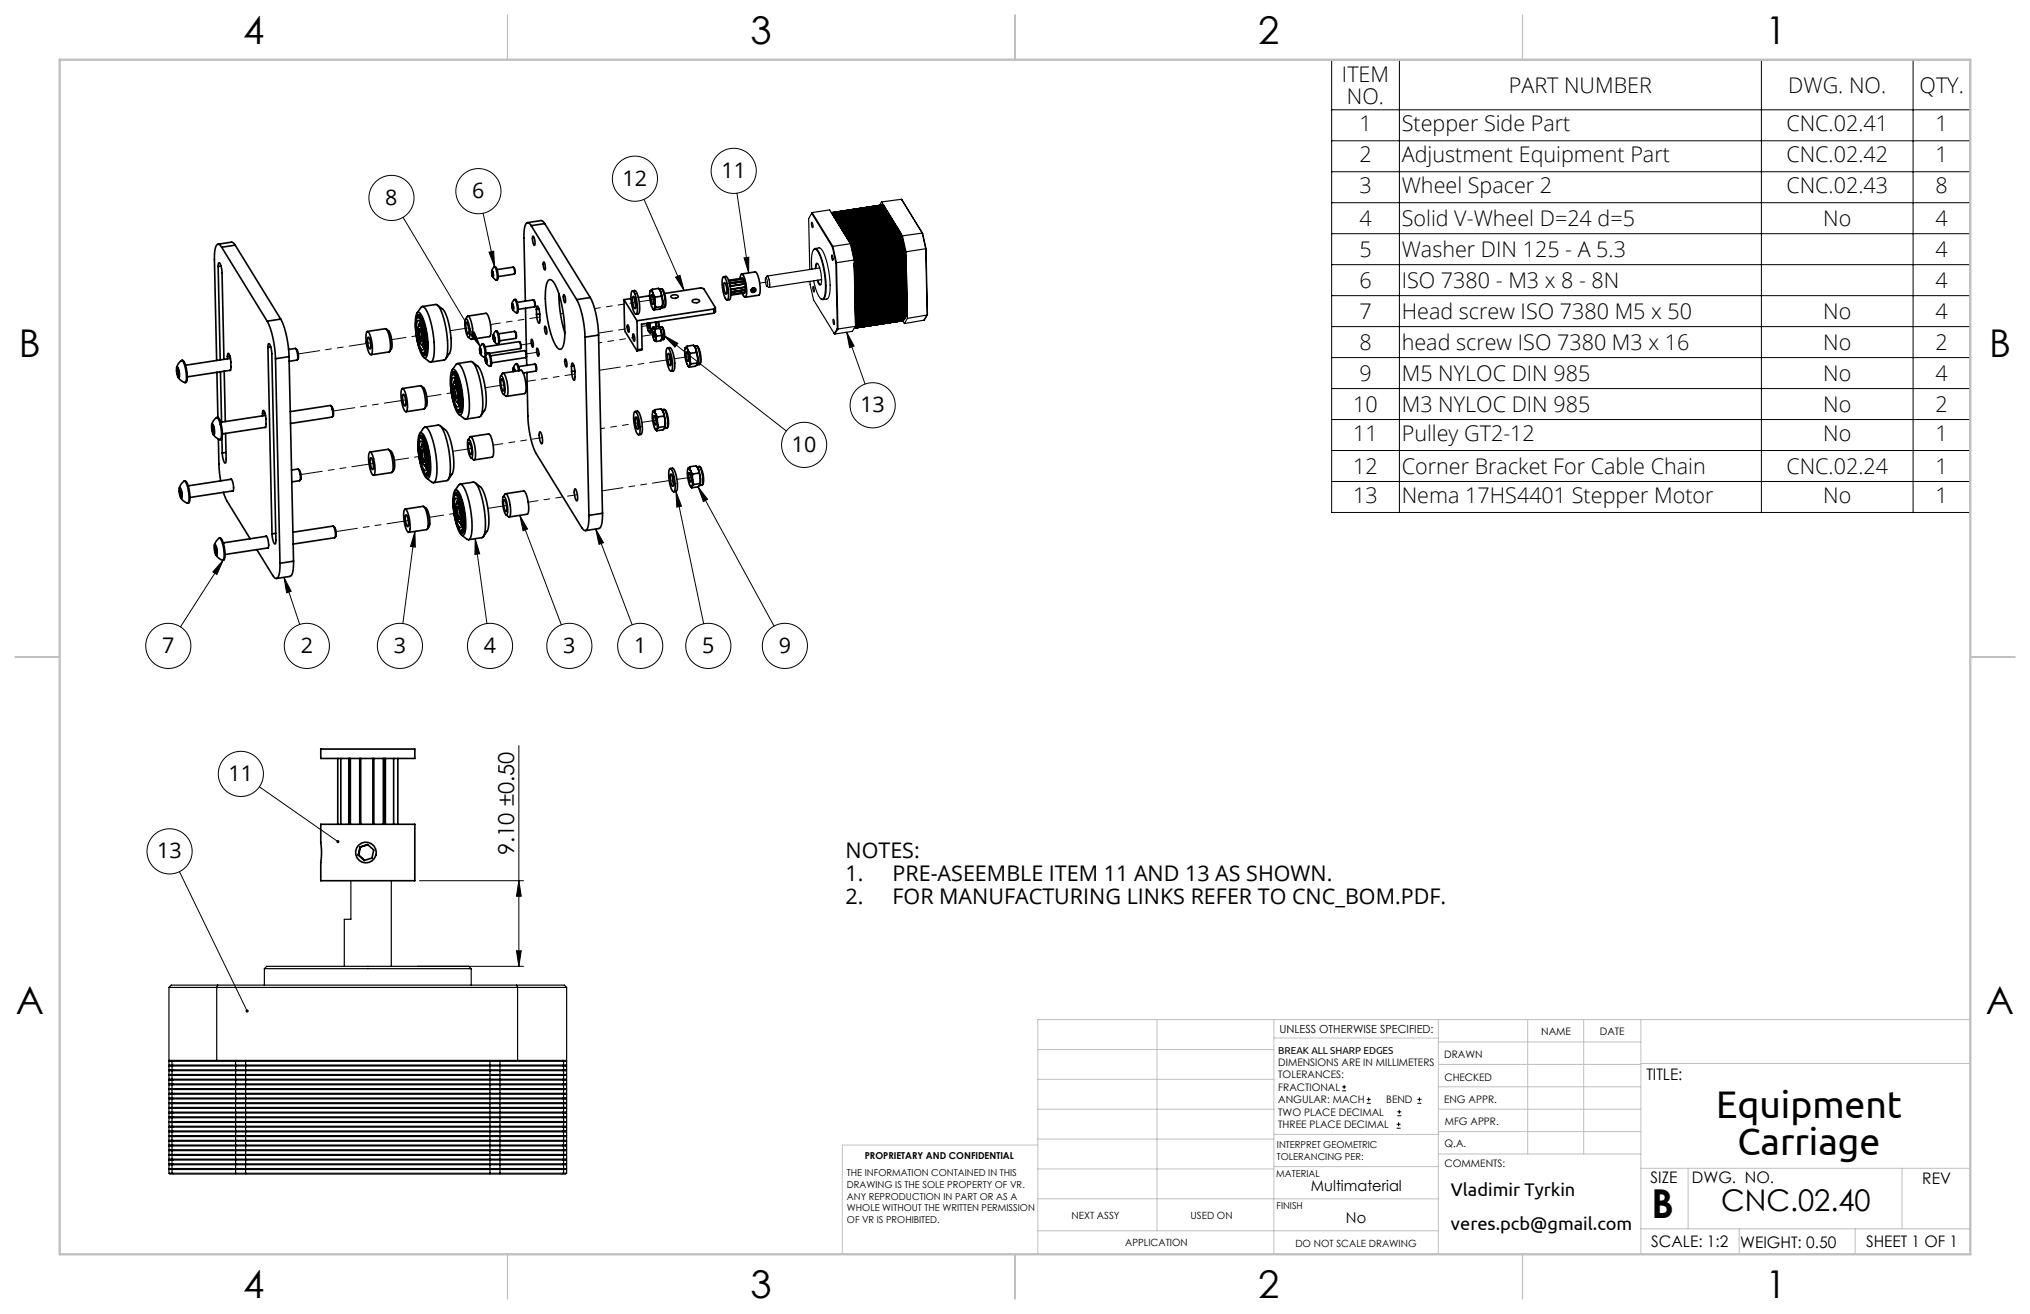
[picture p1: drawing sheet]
<svg xmlns="http://www.w3.org/2000/svg" width="432mm" height="279mm" viewBox="0 0 432 279" stroke-linecap="round" stroke-linejoin="round" font-family="sans-serif">
<defs><g id="words">
<text font-size="8.5" x="351.3" y="259">B</text>
<g font-size="8.2">
<text x="365" y="237.7">Equipment</text>
<text x="369.6" y="245.6">Carriage</text>
</g>
<g font-size="8.1">
<text x="51.7" y="9.3">4</text>
<text x="159.7" y="9.3">3</text>
<text x="267.6" y="9.3">2</text>
<text x="375.6" y="9.3">1</text>
<text x="4" y="76">B</text>
<text x="423.1" y="76">B</text>
<text x="3.3" y="215.7">A</text>
<text x="422.4" y="215.7">A</text>
<text x="51.7" y="276">4</text>
<text x="159.7" y="276">3</text>
<text x="267.6" y="276">2</text>
<text x="375.6" y="276">1</text>
</g>
<text font-size="6.3" x="366.1" y="257.6">CNC.02.40</text>
<text font-size="4.7" x="109.4" y="181.8" transform="rotate(-90 109.4 181.8)">9.10 ±0.50</text>
<g font-size="4.6">
<text x="285.4" y="17.4">ITEM</text>
<text x="286.5" y="22">NO.</text>
<text x="320.9" y="19.7">PART NUMBER</text>
<text x="380.4" y="19.7">DWG. NO.</text>
<text x="408.3" y="19.7">QTY.</text>
<text x="289.1" y="27.8">1</text>
<text x="298.2" y="27.8">Stepper Side Part</text>
<text x="380" y="27.8">CNC.02.41</text>
<text x="411.7" y="27.8">1</text>
<text x="289.1" y="34.4">2</text>
<text x="298.2" y="34.4">Adjustment Equipment Part</text>
<text x="380" y="34.4">CNC.02.42</text>
<text x="411.7" y="34.4">1</text>
<text x="132.4" y="39.5">12</text>
<text x="153.4" y="37.8">11</text>
<text x="289.1" y="41">3</text>
<text x="298.2" y="41">Wheel Spacer 2</text>
<text x="380" y="41">CNC.02.43</text>
<text x="411.7" y="41">8</text>
<text x="82" y="43.6">8</text>
<text x="100.5" y="42.1">6</text>
<text x="289.1" y="48.1">4</text>
<text x="298.2" y="48.1">Solid V-Wheel D=24 d=5</text>
<text x="387.8" y="48.1">No</text>
<text x="411.7" y="48.1">4</text>
<text x="289.1" y="54.7">5</text>
<text x="298.2" y="54.7">Washer DIN 125 - A 5.3</text>
<text x="411.7" y="54.7">4</text>
<text x="289.1" y="61.3">6</text>
<text x="298.2" y="61.3">ISO 7380 - M3 x 8 - 8N</text>
<text x="411.7" y="61.3">4</text>
<text x="289.1" y="67.8">7</text>
<text x="298.2" y="67.8">Head screw ISO 7380 M5 x 50</text>
<text x="387.8" y="67.8">No</text>
<text x="411.7" y="67.8">4</text>
<text x="289.1" y="74.4">8</text>
<text x="298.2" y="74.4">head screw ISO 7380 M3 x 16</text>
<text x="387.8" y="74.4">No</text>
<text x="411.7" y="74.4">2</text>
<text x="289.1" y="81">9</text>
<text x="298.2" y="81">M5 NYLOC DIN 985</text>
<text x="387.8" y="81">No</text>
<text x="411.7" y="81">4</text>
<text x="183" y="87.7">13</text>
<text x="287.8" y="87.6">10</text>
<text x="298.2" y="87.6">M3 NYLOC DIN 985</text>
<text x="387.8" y="87.6">No</text>
<text x="411.7" y="87.6">2</text>
<text x="287.8" y="93.7">11</text>
<text x="298.2" y="93.7">Pulley GT2-12</text>
<text x="387.8" y="93.7">No</text>
<text x="411.7" y="93.7">1</text>
<text x="168.4" y="96.1">10</text>
<text x="287.8" y="100.8">12</text>
<text x="298.2" y="100.8">Corner Bracket For Cable Chain</text>
<text x="380" y="100.8">CNC.02.24</text>
<text x="411.7" y="100.8">1</text>
<text x="287.8" y="106.9">13</text>
<text x="298.2" y="106.9">Nema 17HS4401 Stepper Motor</text>
<text x="387.8" y="106.9">No</text>
<text x="411.7" y="106.9">1</text>
<text x="34.5" y="138.8">7</text>
<text x="64" y="138.8">2</text>
<text x="83.8" y="138.8">3</text>
<text x="102.9" y="138.8">4</text>
<text x="119.8" y="138.8">3</text>
<text x="134.9" y="138.8">1</text>
<text x="149.4" y="138.8">5</text>
<text x="165.6" y="138.8">9</text>
<text x="48.6" y="166">11</text>
<text x="33.5" y="182.5">13</text>
<text x="179.8" y="182.5">NOTES:</text>
<text x="179.8" y="187.3">1.</text>
<text x="189.8" y="187.3">PRE-ASEEMBLE ITEM 11 AND 13 AS SHOWN.</text>
<text x="179.8" y="192.1">2.</text>
<text x="189.8" y="192.1">FOR MANUFACTURING LINKS REFER TO CNC_BOM.PDF.</text>
</g>
<g font-size="3.9">
<text x="308.6" y="254.3">Vladimir Tyrkin</text>
<text x="308.6" y="261.6">veres.pcb@gmail.com</text>
</g>
<g font-size="3.4">
<text x="350.2" y="229.5">TITLE:</text>
<text x="351.1" y="251.6">SIZE</text>
<text x="359.9" y="251.6">DWG. NO.</text>
<text x="408.9" y="251.7">REV</text>
<text x="351.2" y="265.2">SCALE: 1:2</text>
<text x="370.1" y="265.3">WEIGHT: 0.50</text>
<text x="396.9" y="265.2">SHEET 1 OF 1</text>
</g>
<g font-size="3.2">
<text x="278.9" y="253.3">Multimaterial</text>
<text x="286.3" y="260.1">No</text>
</g>
<text font-size="2.4" x="272.2" y="219.7">UNLESS OTHERWISE SPECIFIED:</text>
<g font-size="2.2">
<text x="327.8" y="220.1">NAME</text>
<text x="340.3" y="220.2">DATE</text>
<text x="271.9" y="226.6">DIMENSIONS ARE IN MILLIMETERS</text>
<text x="307.2" y="224.9">DRAWN</text>
<text x="271.9" y="229.3">TOLERANCES:</text>
<text x="271.9" y="231.9">FRACTIONAL</text>
<text x="307.3" y="229.8">CHECKED</text>
<text x="271.9" y="234.6">ANGULAR: MACH</text>
<text x="271.9" y="237.2">TWO PLACE DECIMAL</text>
<text x="271.9" y="239.9">THREE PLACE DECIMAL</text>
<text x="294.9" y="234.6">BEND</text>
<text x="307.2" y="234.5">ENG APPR.</text>
<text x="307.3" y="239.2">MFG APPR.</text>
<text x="307.3" y="243.9">Q.A.</text>
<text x="307.3" y="248.1">COMMENTS:</text>
</g>
<g font-size="2.1">
<text x="271.9" y="224.1">BREAK ALL SHARP EDGES</text>
<text x="227.9" y="259.2">NEXT ASSY</text>
<text x="253.3" y="259.2">USED ON</text>
<text x="239.3" y="265">APPLICATION</text>
<text x="275.5" y="265.1">DO NOT SCALE DRAWING</text>
</g>
<g font-size="2">
<text x="271.6" y="244.1">INTERPRET GEOMETRIC</text>
<text x="180.2" y="250">THE INFORMATION CONTAINED IN THIS</text>
<text x="183.9" y="246.4">PROPRIETARY AND CONFIDENTIAL</text>
<text x="271.5" y="250.2">MATERIAL</text>
<text x="271.6" y="246.6">TOLERANCING PER:</text>
<text x="180.2" y="252.5">DRAWING IS THE SOLE PROPERTY OF VR.</text>
<text x="180.2" y="255.1">ANY REPRODUCTION IN PART OR AS A</text>
<text x="180.2" y="257.6">WHOLE WITHOUT THE WRITTEN PERMISSION</text>
<text x="271.5" y="257">FINISH</text>
<text x="180.2" y="260.1">OF VR IS PROHIBITED.</text>
</g>
</g></defs>
<g fill="none" stroke="#000" stroke-width=".21">
<path d="M283.3 12.7h135.8v96.3h-135.8zM297.7 12.7v96.3M374.7 12.7v96.3M406.9 12.7v96.3M283.3 23.3h135.8M283.3 29.9h135.8M283.3 36.5h135.8M85.7 46.2l16.5 27.5M102.8 45.3l2.4 11.4M104 53.6l1-.2 .2 3.3zM137 42.4l8.5 19.4M143.7 58.9l.9-.4 .9 3.3z"/>
<path d="M156.8 41.1l2.4 16.9M158.3 54.8l1-.1-.1 3.3zM283.3 43.1h135.8M283.3 49.7h135.8M283.3 56.3h135.8M100 71.1l.9-.5 1.3 3.1zM141.3 71.4l2.9 1.6-.6 .8zM141.3 71.4l26 20.2M180.1 70.6l3.9 11.1M180.1 70.6l1.6 3-1 .3zM283.3 62.9h135.8M283.3 69.5h135.8"/>
<path d="M283.3 76h135.8M283.3 82.6h135.8M283.3 89.2h135.8M283.3 95.8h135.8M47.5 119.1l-9.1 14.2M47.5 119.1l-1.4 3.1-.8-.6zM88.3 113l-2.6 19.6M88.3 113v3.3l-1-.1zM101.1 114.5l2.5 18.1M101.1 114.5l.9 3.2-1 .2zM110.6 109.6l8.8 23.2M110.6 109.6l1.6 2.9-.9 .3z"/>
<path d="M126.7 112.5l1.7 2.9-1 .4zM126.7 112.5l7.8 20.4M143.8 104.5l5.9 28.1M143.8 104.5l1.2 3.1-1 .2zM148.5 103.5l16.2 29.6M148.5 103.5l2 2.7-.9 .5zM283.3 102.4h135.8M60.4 122.8l3.4 10M60.4 122.8l1.5 2.9-.9 .4zM110.4 158.5v47M55.2 167.3l16.7 11.7M38.2 185.3l14.4 29.7"/>
<path d="M89.2 187.3h22.2M110.4 187.3l.5 3.3h-1zM88.7 205.5h22.7M109.9 202.2h1l-.5 3.3zM285.5 231.9h.8M285.5 231.1h.8M285.9 230.7v.8M290.7 234.6h.9M290.7 233.8h.9M291.1 233.3v.9M297.1 239.9h.8M297.1 239.1h.8"/>
<path d="M297.2 237.3h.9M297.2 236.4h.9M297.5 238.6v.9M297.6 236v.8M301.5 234.6h.8M301.5 233.8h.8M301.9 233.3v.9M36.1 249.7h84.2"/>
<circle cx="135.1" cy="38" r="4.8"/>
<circle cx="156.1" cy="36.3" r="4.8"/>
<circle cx="83.3" cy="42.1" r="4.8"/>
<circle cx="101.8" cy="40.7" r="4.8"/>
<circle cx="171" cy="94.6" r="4.8"/>
<circle cx="185.6" cy="86.2" r="4.8"/>
<circle cx="35.8" cy="137.3" r="4.8"/>
<circle cx="65.3" cy="137.3" r="4.8"/>
<circle cx="85.1" cy="137.3" r="4.8"/>
<circle cx="104.2" cy="137.3" r="4.8"/>
<circle cx="121.1" cy="137.3" r="4.8"/>
<circle cx="136.2" cy="137.3" r="4.8"/>
<circle cx="150.7" cy="137.3" r="4.8"/>
<circle cx="167" cy="137.3" r="4.8"/>
<circle cx="51.2" cy="164.6" r="4.8"/>
<circle cx="36.1" cy="181" r="4.8"/>
</g>
<g fill="none" stroke="#c0c0c0" stroke-width=".21">
<path d="M246.1 216.8v44.9M271 216.8v49.9M305.9 216.8v49.9M325 216.8v28.6M336.9 216.8v28.6M349 216.8v49.9M419.1 216.8h-198.3v49.9M220.8 235.9h50.2M220.8 229.5h50.2M220.8 223.2h50.2M271 220.7h34.9M305.9 231.1h43.1"/>
<path d="M305.9 226.3h43.1M305.9 221.6h43.1M305.9 235.9h43.1M349 226.1h70.1M220.8 254.9h85.1M220.8 248.6h50.2M220.8 242.2h50.2M220.8 243.5h-41.6v23.2M271 248.1h35.1M271 241.2h35.1M305.9 240.6h43.1M306.1 245.4h42.9"/>
<path d="M349 248.4h70.1M359.1 248.4v12.9M404.6 248.4v12.9M220.8 261.7h85.1M349 261.3h70.1M369.9 261.3v5.4M394.6 261.3v5.4"/>
</g>
<path d="M107.9 3.2v9.5M215.9 3.2v9.5M323.8 3.2v9.5M3.2 139.7h9.5M419.1 139.7h9.5M107.9 266.7v9.5M215.9 266.7v9.5M323.8 266.7v9.5" fill="none" stroke="#c0c0c0" stroke-width=".25"/>
<path d="M12.7 12.7h406.4v254h-406.4z" fill="none" stroke="#c0c0c0" stroke-width=".5"/>
<g fill="#000">
<path d="M88.3 113v3.3l-1-.1zM100 71.1l.9-.5 1.3 3.1zM126.7 112.5l1.7 2.9-1 .4zM143.8 104.5l1.2 3.1-1 .2zM143.7 58.9l.9-.4 .9 3.3zM158.3 54.8l1-.1-.1 3.3zM180.1 70.6l1.6 3-1 .3zM101.1 114.5l.9 3.2-1 .2zM60.4 122.8l1.5 2.9-.9 .4zM47.5 119.1l-1.4 3.1-.8-.6zM141.3 71.4l2.9 1.6-.6 .8zM110.6 109.6l1.6 2.9-.9 .3zM148.5 103.5l2 2.7-.9 .5zM104 53.6l1-.2 .2 3.3zM71.6 178.7l-.1 .3 .2 .2h.5l-.3-.2 .3 .2-.1-.5zM52.3 214.7l-.1 .4 .2 .2h.3l-.1-.3 .1 .3 .1-.1v-.5z"/>
<path d="M110.4 187.3l.5 3.3h-1zM109.9 202.2h1l-.5 3.3z"/>
</g>
<g fill="none" stroke="#000" stroke-width=".25">
<path d="M162.9 59.1l.2-.4a1.97 1.97 0 0 1 .6 2l-.1 .4M162.9 59.1a1.73 1.73 0 0 1 .2 1.8l-.2-.8zM171.8 59.9l.1-.1-8.3 1.3M172.3 59.8v.7l.7 3.3 4.4 7.1M172.6 47.3a1.07 1.07 0 0 1 .2 1.1l-.2-.4zM172.6 45.4l-.6 1.1 .2 10.8M172.6 45.4l4.4 7.1M172.7 57.2a6.3 6.3 0 0 1 .5-4.2h.1a3.3 3.3 0 0 1 1.5 2.5 14.9 14.9 0 0 1 .4 7.8 .39 .39 0 0 1-.6 .2 7.2 7.2 0 0 1-1.5-3.8M172.7 45.2l-.1 .2M172.7 45.2l4.5 7.2M172.7 45.2l3.8-.6 4.4 7.2M173 53.2l.2-.2a.71 .71 0 0 1 1 .6 17.6 17.6 0 0 1 1.3 9.5l-.1 .3a.45 .45 0 0 1-.4 .3 .45 .45 0 0 1-.4-.2"/>
<path d="M173.4 52.8l.9-.1a3.9 3.9 0 0 1 1.5 2.7 15.3 15.3 0 0 1 .4 7.9l-.2 .3-1 .1M173.4 57.1l.3-1.1a2.31 2.31 0 0 1 .9 2 3.8 3.8 0 0 1-.1 2.6l-.4-.2-.3-.8M173.9 56.1l-.2 .1-.1 .9M174 59.6l.3 .8 .3 .1M174.3 56.8v.2M174.4 57l-11.2 1.7M174.7 59.5v.1M174.7 59.5l-2.8 .4M176.9 45.3v.1M176.9 54.2a1.07 1.07 0 0 1 .2 1.2l-.2-.4zM177 45.2l3.8 5.9M177 52.5l.8 3.4"/>
<path d="M177.1 45.2l.1 .1M177.2 52.4l-.2 .1M177.2 52.4l.7 3.5M177.2 45.3h.1M177.3 45.1l.1 .1M177.3 45.2l.1 .1M177.4 45.2l3.6 5.9M177.4 45.2l3.8 6.3M177.5 45.1l3.8 6zM177.6 45.2l.1 .1M177.7 45.3h-.1M177.7 45.1l.2 .1"/>
<path d="M177.8 45.1l.1 .1M177.8 55.9l.3 14M177.9 45.2l-1 .1-.1-.1h.2M177.9 45.2l3.6 5.9 1.1 4.8M177.9 45.2l3.6 5.8M177.9 55.9h-.1M177.9 55.9l.3 14.1M178.1 45.1v.1M178.1 45.1l-.1-.1 3.7 6M178.1 45.2h.1M178.3 45l.1 .1M178.3 45.1l-.1-.1-1.1 .2"/>
<path d="M178.3 45.1l3.7 5.9M178.3 45.1l-.4 .1M178.4 45.1l-.2-.1h.6l3.6 5.9M178.4 45.1l3.6 5.8M178.5 45l.1 .1M178.6 45.1h.1M178.8 45v.1M179 44.9l.1 .1M179.1 45h.1M179.2 44.9l3.7 5.9M179.2 44.8l3.7 6M179.3 44.9v.1"/>
<path d="M179.5 44.9l.1 .1M179.5 44.9l3.7 5.9M179.5 44.9l-1.1 .2M179.6 44.9l-.2-.1 .1 .1M179.6 44.9l3.7 6.2M179.6 45h.1M179.7 44.8l.1 .1M180 44.8l.1 .1M180 44.8l3.8 6.3M180 44.8l-.4 .1M180.1 44.8l-.2-.1 .1 .1M180.1 44.8l3.6 5.9"/>
<path d="M180.1 44.9h-.1M180.2 44.8l.1 .1M180.3 44.8h-.6l3.7 5.9M180.3 44.8l3.6 5.9M180.4 44.7l3.7 5.9zM180.5 44.7l.1 .1M180.5 51.2l.1 .2M180.6 44.8h-.1M180.6 44.6l3.8 6M180.6 44.6l3.9 6.3M180.7 44.7l.1 .1M180.7 51.5h.2"/>
<path d="M180.7 51.1h-.2l.2 .3M180.7 51.1l1.2 4.9M180.8 51.1l.1 .4M180.8 51.1l-.1 .1M180.9 44.6l.1 .1M180.9 51.8l.8 3.5M180.9 51.8l-3.7 .6M180.9 51.5l1 4.5M181 44.7l-.9 .1M181 44.7l3.6 5.8M181 51.1l.2 .4M181 51.1l.1 .4"/>
<path d="M181 44.7l3.6 5.9M181 44.7h.1M181.1 44.6l3.9 6.3M181.1 51.5l1 4.5M181.1 44.6l3.8 5.9M181.2 51.5l1 4.4M181.2 51.5h-.1M181.2 51.5l1 5 .5-.1M181.2 44.6v.1M181.2 51l.2 .4M181.2 51l-.4 .1M181.3 51.1l.1 .4"/>
<path d="M181.3 51.1h-.1M181.4 51.4l1 4.5M181.4 51.4l-.5 .1M181.4 51.5l1 5M181.4 44.6l.1 .1M181.5 44.6l-.2-.1-1.1 .2 .1 .1M181.5 44.6l3.6 5.9M181.5 44.6l-.5 .1M181.5 51l1.1 4.9M181.5 51h.1M181.5 51l.7 2.6 .5 2.8M181.5 44.7h.1"/>
<path d="M181.6 44.5l3.7 6M181.6 44.5l3.9 6.3M181.7 44.5v.1M181.7 55.3l-3.8 .6M181.7 55.3l.3 14.1M181.7 56.1v.5M181.7 51l1.1 4.9M181.7 56.6l.3 11.4M181.7 51l.2 .4M181.7 51h.1M181.7 51l.2 .3M181.9 56v.5"/>
<path d="M181.9 51.4l1 4.4M181.9 51.3l1 4.5M181.9 44.5l.1 .1M181.9 56h.1M181.9 56l.1 .5M181.9 50.9l.7 2.6 .5 2.9M181.9 56.5l.3 11.5M182 56.5l.2 11.5M182 56.5h-.1M182 51l.1 .3M182 51h-.1M182 50.9l1.2 5.3 .2 11.6"/>
<path d="M182 44.6h.1M182.1 56l.1 .5M182.1 51.3l1 4.5M182.1 51.3v.1M182.1 44.5l.1 .1M182.2 55.9v.6M182.2 55.9l-.1 .1M182.2 50.9l.1 .4M182.2 56.5l.2 11.9M182.2 56.5l-.5 .1M182.2 50.9l-3.7-5.9 3.9 6.3M182.2 50.9l.2 .4"/>
<path d="M182.2 50.9h.1M182.3 44.4l3.7 5.9M182.3 51.3l1 4.5M182.3 51.3l-.9 .2M182.3 44.4l3.8 5.9M182.4 55.9l-.7 .1v.6M182.4 55.9l.3 12M182.4 51.3l1 4.5M182.4 51.3h-.1M182.4 44.4l.1 .1M182.4 50.9l-1.1 .1 .6 2.6 .6 2.9M182.4 50.9l.2 .3"/>
<path d="M182.4 56.5l.3 11.8M182.5 50.9l-3.8-6 1.1-.1 3.6 5.9 .3 .9 .9 4.4 .2 12M182.5 50.9l.1 .4M182.5 50.9h-.1M182.5 44.5h-.1M182.6 51.2l1 4.5M182.6 55.9l.1 .5M182.6 51.3l1 4.4M182.6 51.3h.1M182.6 51.2l-.1-.3 .4-.1 1.1 4.9M182.6 51.2l1.1 5.1M182.6 44.4l.1 .1"/>
<path d="M182.6 55.9h.1M182.6 50.8l-3.7-5.9 3.8 6M182.6 50.8l.2 .4M182.7 44.4l-1.3 .1h.5l3.7 5.9M182.7 44.4l3.6 5.9M182.7 56.4l.2 11.5a2.28 2.28 0 0 1-1.1 1.9M182.7 50.9l.1 .3M182.7 50.9h.1M182.7 50.8l.1 .4M182.7 56.4l.3 11.5M182.7 44.4l-.2-.1 .2 .1M182.7 44.5h.1"/>
<path d="M182.8 51.2l1.1 5.1M182.8 51.2l-.4 .1M182.8 55.9l.3 11.9M182.8 55.9h-.4M182.8 51.2l1 4.5M182.9 44.3l.1 .1M182.9 55.8h-.1M182.9 55.8v.6M182.9 56.4l.3 11.4M182.9 56.4h.1M182.9 50.8l1.2 4.9M182.9 50.8h.1"/>
<path d="M183 44.4h-.1M183.1 44.3l.1 .1M183.1 55.8l.1 .5M183.1 55.8h.1M183.1 50.8l.2 .3M183.1 44.4l3.7 5.8M183.1 44.4h-.4M183.2 56.3l.2 11.5M183.2 56.3l-.1 .1M183.2 50.8l.1 .4M183.2 50.8h-.1M183.2 44.4l-.2-.1 .1 .1"/>
<path d="M183.2 44.4l3.6 5.8M183.2 44.4h.1M183.3 51.1l1 4.5M183.3 55.8l.1 .5M183.3 51.2l1 4.4M183.3 51.2h-.5M183.3 44.3l.1 .1M183.4 55.8h-.1M183.4 55.8v.5M183.4 56.3l.2 11.5M183.4 56.3l.3 11.5M183.4 56.3h.1"/>
<path d="M183.4 50.7h.1M183.4 50.7l.2 .4M183.4 44.4h.1M183.5 44.2l3.8 6zM183.6 55.7v.6M183.6 51.1h-.1M183.6 51.1l1 4.5M183.6 44.2l.1 .1M183.6 55.7h.1M183.6 56.3l.2 11.8M183.6 56.3l-.9 .1M183.7 50.7l.1 .4"/>
<path d="M183.7 50.7h-.1M183.7 56.3l.2 11.4a2.38 2.38 0 0 1-.9 1.9M183.7 44.3h.1M183.7 44.2l.2 .1M183.8 51.1l1 4.5M183.8 44.2h.1M183.8 51.1l1 4.4M183.8 51.1h.1M183.8 44.2l.1 .1M183.8 55.7h.1M183.8 55.7l.1 .5M183.8 50.6l.2 .4"/>
<path d="M183.9 56.3l.2 11.4a2.38 2.38 0 0 1-.9 1.9M183.9 44.3l3.6 5.8M183.9 56.2l.2 11.9M183.9 56.2h.1M183.9 50.7l.1 .4M183.9 50.7h.1M183.9 50.6l.1 .4M183.9 44.2l3.8 6.3M184 51l1 4.5M184 51l-.7 .1M184 55.7l.1 .5M184 55.7l-1.1 .1"/>
<path d="M184 51.1l1 4.4M184 51.1h.1M184.1 44.2l.1 .1M184.1 55.7v.5M184.1 50.6l.1 .4M184.1 50.6l-1.2 .2M184.1 56.2l-.4 .1M184.1 44.2l3.6 5.9M184.1 44.2l-.9 .2M184.1 56.2l.2 11.5M184.1 50.6l.2 .4M184.1 50.6h.1"/>
<path d="M184.1 50.6l1.2 4.9M184.1 56.2l.3 11.9M184.1 44.2l-.1-.1 .1 .1M184.1 44.2l3.6 5.8M184.2 44.3h-.1M184.2 44.1l.1 .1M184.2 51l1 4.5M184.2 44.1l.2 .1M184.3 55.6l.3 12M184.3 51l1 4.5M184.3 51h-.1M184.3 44.1l.1 .1"/>
<path d="M184.3 55.6h.1M184.3 50.6l.2 .4M184.3 44.2l3.6 5.8M184.4 50.6l.1 .4M184.4 50.6h-.1M184.4 44.2l3.6 5.8M184.5 44l-1.2 .2 3.7 6M184.5 44l.1 .1M184.5 51l1 4.5M184.5 51h-.5M184.5 51l1.1 5M184.5 51h.1"/>
<path d="M184.5 50.9l1.1 5.1M184.5 44.1l.1 .1M184.6 55.6l.2 12.4M184.6 55.6l-.6 .1M184.6 55.6v.5M184.6 50.5l1.1 4.9M184.6 50.5l-.5 .1M184.6 44.1l-.5 .1M184.6 44.1l3.6 5.9M184.6 50.6l.2 .3M184.6 50.6h.1M184.6 44.2h.1"/>
<path d="M184.7 44l.1 .1M184.7 44l.2 .1M184.8 55.6l.3 12M184.8 50.9l1 4.5M184.8 50.9l-.1 .1M184.8 44.1l.1 .1M184.8 55.5v.1M184.8 55.6l.3 11.9M184.8 44.1l3.7 5.9M184.9 50.5l.1 .4M184.9 50.5h-.1M184.9 44l3.8 5.9"/>
<path d="M184.9 44h-.4M185 50.9l1 4.5M185 44l3.7 5.9M185 55.5l.1 .6M185 50.9h.1M185 44l.1 .1M185 55.5h.1M185.1 50.5l1.1 4.8M185.1 56.1l-1 .1M185.1 56.1l.2 11.4M185.1 56.1l.3 11.4M185.1 56.1h.1"/>
<path d="M185.1 50.5l.1 .4M185.1 50.5h.1M185.1 44.1h.1M185.2 43.9l3.7 6M185.2 55.5l.3 12.4M185.2 50.9l1 4.4M185.2 50.9h.1M185.3 44v.1M185.3 55.5v.5M185.3 55.5h-.1M185.3 50.4l.1 .4M185.3 56l.3 11.9"/>
<path d="M185.3 56h.1M185.3 50.5l.2 .3M185.3 50.5h.1M185.4 50.8l1 4.5M185.4 50.8l-.9 .1M185.5 55.5l.3 11.9M185.5 55.5l-.9 .1M185.5 50.8l1 4.5M185.5 50.8h.1M185.5 43.9l.1 .1M185.6 56l.2 11.8M185.6 50.4l.1 .4"/>
<path d="M185.6 50.4h.1M185.6 44h.1M185.7 43.9l.1 .1M185.7 50.8l-.2-.4-.9 .1 1.2 4.9M185.7 50.8l1 4.5M185.7 55.4l.1 .6M185.7 50.8h.1M185.8 55.4h-.1M185.8 55.4v.6M185.8 44l3.7 6.2M185.8 44l-1.2 .1M185.8 55.9l.2 11.5a2.38 2.38 0 0 1-.9 1.9"/>
<path d="M185.8 55.9l-.7 .2M185.8 50.4l-3.7-6 3.7 6.1 1.2 5.3M185.8 50.4l.2 .4M185.8 50.4h.1M185.8 50.3l.7 2.6 .5 2.9M185.8 44l3.6 5.8M185.8 44h.1M185.9 43.8l3.8 6M185.9 43.8l-.9 .2M185.9 43.8l.2 .1M186 55.4l.3 12M186 55.4h-.5"/>
<path d="M186 50.8l1 4.4M186 50.8h-.1M186 43.9l.1 .1M186 55.4l.1 .5M186 55.4h.1M186 50.3l.2 .4M186 50.3l-.4 .1M186.1 55.9l.2 11.5M186.1 55.9h-.1M186.1 50.3l.1 .4M186.1 50.3h-.1M186.1 44h.1"/>
<path d="M186.1 43.8l.2 .1M186.2 50.7l1 4.5M186.2 50.7l-.7 .1M186.2 43.8l.1 .1M186.2 55.3l.1 .6M186.2 50.7h.1M186.2 55.3h.1M186.3 50.3l.1 .4M186.3 43.9l3.6 5.9M186.3 43.9l-.5 .1M186.3 55.9l.2 11.4M186.3 55.9h.1"/>
<path d="M186.3 50.3h.1M186.3 50.3l1.2 4.9M186.3 55.9l.3 11.4a2.56 2.56 0 0 1-1 1.9M186.3 43.9l3.7 5.9 1.1 4.8M186.4 43.7l3.7 6M186.4 43.7l-.5 .1M186.4 50.7l1 4.5M186.4 43.7l3.9 6.4M186.4 55.3l.3 12M186.4 50.7l1 4.4M186.4 50.7h.1M186.5 43.8l.1 .1"/>
<path d="M186.5 55.3v.5M186.5 55.3h-.1M186.5 55.8l.3 11.5M186.5 50.3l-3.6-6-1.1 .1 3.8 6M186.5 50.3l1.2 5.4M186.5 50.2l-3.7-5.9h.6l3.7 6.2M186.5 50.2l.2 .4M186.6 43.9h-.1M186.6 43.7l3.7 6M186.6 43.7l3.8 6M186.7 55.3v.5M186.7 50.7l1 4.4"/>
<path d="M186.7 50.7h.1M186.7 50.6l1 4.5M186.7 43.8l.1 .1M186.7 55.3h.1M186.7 55.3l.1 .5M186.7 50.2l1.2 4.9M186.8 55.8l.2 11.9M186.8 55.8l-1 .2M186.8 50.2l.1 .4M186.8 50.2h.1M186.8 50.2l1.1 4.9M186.8 55.8l.2 11.5a2.38 2.38 0 0 1-.9 1.8"/>
<path d="M186.9 50.6l1 4.5M186.9 50.6h.1M186.9 43.7l.1 .1M187 55.2v.6M187 55.2h-.1M187 55.8l.2 11.4a2.38 2.38 0 0 1-.9 1.9M187 55.8l.2 11.8M187 55.8h.1M187 50.2l.2 .4M187 50.2h.1M187 50.2l.2 .3M187 43.8h.1"/>
<path d="M187.1 50.5l1 4.5M187.1 50.5l-.9 .2M187.1 43.6l.4 .1M187.2 55.2v.5M187.2 55.2l-1.2 .2M187.2 50.6l1 4.4M187.2 50.6h-.1M187.2 50.5l1 5.1M187.2 43.7l.1 .1M187.2 55.2l.1 .5M187.2 55.2l.3 12M187.2 50.1l-1.1 .2 .1 .4"/>
<path d="M187.2 50.1l.7 2.6 .5 2.9M187.2 55.7l-.4 .1M187.2 43.7l3.7 5.9M187.2 43.7l-.9 .2M187.3 55.7l.2 11.5M187.3 50.2h-.1M187.3 50.1l.1 .4M187.4 55.2l.3 12a2.38 2.38 0 0 1-.9 1.8M187.4 50.5h.1M187.4 50.5l1 4.5M187.4 43.7h.1M187.4 55.1l.1 .6"/>
<path d="M187.4 55.1h.1M187.5 55.2v.5M187.5 50.1l.1 .4M187.5 43.7l3.6 5.9M187.5 55.7l.3 11.4a2.38 2.38 0 0 1-.9 1.9M187.5 50.1h.1M187.5 43.7l-.1-.1 .1 .1M187.5 43.7l3.7 5.9 1.1 4.8M187.5 43.7v.1M187.5 42.9l-.4 .7 .1 .1M187.5 42.9l4.5 7.3M187.6 50.5l1 4.5"/>
<path d="M187.6 50.5h-.4M187.6 43.6h.3zM187.6 50.5l1.1 5M187.6 50.5h.1M187.7 50.5l1 5M187.7 43.6v.1M187.7 55.1l.2 12M187.7 55.1l-.5 .1M187.7 55.1l.3 12M187.7 50.1l1.1 4.8M187.7 50.1h-.4M187.7 43.7l-.1-.1-1.2 .1"/>
<path d="M187.7 43.7l3.6 5.8M187.7 43.7h-.2M187.7 50.1l.2 .4M187.7 50.1h.1M187.7 50l1.2 4.9M187.8 43.7l3.5 5.8M187.9 55.1l.3 12M187.9 50.5l1 4.4M187.9 50.5h.1M187.9 55.1h.1M187.9 50l.2 .4M188 50l.1 .4"/>
<path d="M188 50v.1M188.1 50.4l1 4.5M188.1 55l.1 .6M188.1 50.4h.1M188.2 55v.6M188.2 55h-.1M188.2 50l1.1 4.9M188.2 55.6l.2 11.4M188.2 55.6l.3 11.4M188.2 55.6h.1M188.2 50l.2 .4M188.2 50h.1"/>
<path d="M188.2 50l.7 2.5 .5 2.9M188.4 50.4l1 4.4M188.4 50.4h-.1M188.4 55l.3 12.4M188.4 55h.1M188.4 55l.1 .5M188.4 49.9l1.2 4.9M188.4 55.6l.2 11.8M188.4 55.6l-1.2 .1M188.5 50l.1 .4M188.5 50h-.1M188.5 49.9l.7 2.6 .5 2.9"/>
<path d="M188.6 55l.1 .5M188.6 55l-.9 .1M188.6 50.4l1 4.4M188.6 50.4h.1M188.7 49.9l.1 .4M188.7 49.9l-1 .1M188.7 55.5l.2 11.5M188.7 55.5l.3 11.5M188.7 49.9h.1M188.7 49.9l.2 .4M188.8 50.3l1 4.5M188.8 50.3l-1.1 .2"/>
<path d="M188.8 54.9l.4 12a2.38 2.38 0 0 1-1 1.9M188.8 50.3h.1M188.9 50.3l1 4.5M188.9 54.9h-.1M188.9 54.9v.6M188.9 49.9l.7 2.5 .5 2.9M188.9 55.5l.3 11.4a2.38 2.38 0 0 1-.9 1.9M188.9 55.5h-.5M188.9 49.9l.2 .4M188.9 49.9h.1M189.1 54.9l.3 12M189.1 54.9l-.5 .1"/>
<path d="M189.1 50.3l1 4.4M189.1 50.3h.1M189.1 54.9l.1 .5M189.1 54.9h.1M189.1 49.8l-3.7-5.9 3.8 6M189.1 49.8l.2 .4M189.1 49.8l-.4 .1M189.2 55.4h-.1M189.2 55.4l.2 11.5M189.2 49.9l.1 .3M189.2 49.9h.1M189.3 50.2l1 4.5"/>
<path d="M189.3 50.2l-.4 .1M189.3 54.9l.1 .5M189.3 50.2v.1M189.4 54.8v.6M189.4 54.8l-.1 .1M189.4 55.4l.2 11.5M189.4 49.8l.2 .4M189.4 49.8h.1M189.4 49.8l.7 2.6 .5 2.8M189.5 50.2l1 4.5M189.6 54.8v.6M189.6 50.2l1 4.5"/>
<path d="M189.6 50.2h-.1M189.6 54.8l.1 .6M189.6 54.8h.1M189.6 55.4l.3 11.4M189.7 55.4l.2 11.4M189.7 49.8l.1 .4M189.7 49.8l.1 .3M189.8 50.1l1 5.1M189.8 54.8l.1 .5M189.8 50.2l1 4.4M189.8 50.2h.1M189.8 50.1l1 4.5"/>
<path d="M189.8 54.8h.1M189.9 54.8v.5M189.9 49.7l1.1 4.9M189.9 55.3l.2 11.5a2.38 2.38 0 0 1-.9 1.8M189.9 55.3l-1 .2M189.9 49.8l.2 .3M189.9 49.8h.1M190.1 50.1l.9 4.5M190.1 50.1h-.1M190.1 54.7v.6M190.1 54.7h-.1M190.1 49.7l.1 .4"/>
<path d="M190.1 55.3h.1M190.1 55.3l.3 11.4M190.1 49.7l.2 .4M190.1 49.7h.1M190.2 50.1l1 4.5M190.2 50.1l-.9 .1M190.3 54.7v.6M190.3 54.7l-1.2 .2M190.3 50.1l1 4.5M190.3 50.1h.1M190.3 54.7l.1 .6M190.3 49.7l-1.1 .1 .1 .4"/>
<path d="M190.3 49.7l.7 2.5 .5 2.9M190.3 55.3h-.4M190.4 55.2l.2 11.5M190.4 49.7h.1M190.4 49.6l.1 .4M190.4 49.6h.4l.1 .2 1.1 4.7M190.4 55.3l.2 11.4M190.5 54.7l.3 12.4M190.5 50.1h.1M190.5 50l1 4.5M190.6 54.7v.5M190.6 54.7h-.1"/>
<path d="M190.6 55.2l.3 11.5a2.38 2.38 0 0 1-.9 1.8M190.6 49.6l-3.7-5.9 3.8 6.3M190.6 49.6l.2 .4M190.6 49.6h.1M190.7 50l1 4.5M190.7 50l-.4 .1M190.8 50l1 4.5M190.8 50h-.1M190.8 54.6l.3 12M190.8 54.6l-.5 .1M190.9 49.6l.1 .4M190.9 49.6h-.1"/>
<path d="M191 54.6l.1 .5M191 50l1 4.4M191 50h.1M191 54.6h.1M191.1 54.6v.5M191.1 55.1l.2 11.5M191.1 55.1l.3 11.5a2.55 2.55 0 0 1-1 1.9M191.1 55.1h.1M191.1 49.6l.2 .4M191.1 49.6l.1 .3M191.2 49.9l1 4.5M191.2 54.6l.1 .5"/>
<path d="M191.3 50l.9 4.4M191.3 50h-.1M191.3 54.6h-.1M191.3 54.6v.5M191.3 49.5l1.1 4.9M191.3 55.1l.3 11.5M191.3 49.5l.2 .4M191.3 49.5h.1M191.3 49.5l.7 2.6 .6 2.8M191.5 49.9l1 4.5M191.5 49.9h.1M191.5 54.5l.1 .6"/>
<path d="M191.5 54.5h.1M191.5 54.5l.1 .6 .4-.1M191.5 55.1l.3 11.8M191.5 55.1l-1.2 .1M191.6 55.1l.2 11.8M191.6 55.1h-.1M191.7 49.8l-.2-.3-.6 .1 1.1 4.9M191.7 49.8l1 4.6M191.7 49.8l-.9 .2M191.7 54.5l.1 .5M191.7 54.5l-.9 .1M191.7 42.4l-4.2 .5"/>
<path d="M191.7 42.4l4.5 7.2M191.7 42.4l4.6 7.2M191.8 54.5v.5M191.8 55l.2 11.5M191.8 55l.3 11.5M192 50.2l.7 3.3M192 54.5v.5M192 54.4l.1 .6M192 54.4h.1M192 54.5l.1 .5M192 55l.3 11.5a2.38 2.38 0 0 1-.9 1.8M192.1 55l.2 11.4a2.38 2.38 0 0 1-.9 1.9"/>
<path d="M192.2 54.4l.3 12M192.2 54.4l-.5 .1M192.2 54.4l.1 .5M192.2 54.4h.1M192.3 54.4v.6M192.3 54.9l.3 11.5M192.4 54.4l.4 12M192.5 54.4v.5M192.5 54.4h-.1M192.5 54.9l.3 11.5a2.56 2.56 0 0 1-.9 1.8M192.7 54.4v.5l-.7 .1M192.7 54.4h-.4"/>
<path d="M192.7 53.5l.3 14.2M196.2 49.6l-4.2 .6M196.2 49.6l.7 3.3M196.2 49.6h.1M196.3 49.6l.7 3.3M196.9 52.9l-4.2 .6M196.9 52.9l.3 14.1M197 52.9h-.1M197 52.9l.3 14M163.1 60.9l.5 .2M172.9 60.9a1.07 1.07 0 0 1 .2 1.2l-.2-.4zM177.2 67.9a1.07 1.07 0 0 1 .2 1.2l-.2-.5z"/>
<path d="M177.4 70.9l.2 .1M178.1 69.9l-.7 1M178.1 69.9l.1 .1M178.2 70l-.6 1M181.8 69.8h-.1M181.8 69.8h.1M182 69.4l-3.8 .6M182 69.4l-.7 1.1-3.7 .5M182 68v.4M182 68h-.1M182 68v.4l.6-.1M182 69.7h.1"/>
<path d="M182.2 68l-.2 1M182.2 68l-.2 .9M182.2 68h-.2M182.2 69.7h.1M182.4 68.4l-.4 1zM182.4 67.9v.4M182.5 68l-.2 .9-.4 .7M182.5 69.7l-.8 .1M182.5 69.7h.1M182.6 68.3l-.4 1-.4 .5M182.7 68.3l-.5 1.1M182.7 68.3h-.1"/>
<path d="M182.7 67.9v.4M182.7 67.9l-.1 .4M182.7 68.3l-.4 1-.5 .5M182.7 69.6h.1M182.9 68.2l-.5 1.1M182.9 68.2h.1M182.9 67.8v.4M182.9 67.8h.1M183 67.9a2.38 2.38 0 0 1-1 1.8M183 69.6h-.1M183 69.6h.1M183.1 68.2l-.4 1-.5 .5"/>
<path d="M183.1 68.2l-.4 .1M183.1 68.2l-.4 1.1M183.1 67.8v.4M183.1 68.2h.1M183.1 67.8l-.9 .2M183.2 68.2l-.4 1-.6 .5M183.2 67.8v.4M183.2 69.6h.1M183.4 68.2l-.5 1.1M183.4 67.8v.4M183.4 68.2h.1M183.4 67.8a2.38 2.38 0 0 1-.9 1.9"/>
<path d="M183.4 69.5l-1.4 .2M183.6 68.1l-.5 1.1M183.6 68.1h.1M183.6 67.8a2.38 2.38 0 0 1-.9 1.8M183.6 67.8h-.4M183.7 67.7l-.1 .4M183.7 67.7h-.1M183.7 67.8a2.56 2.56 0 0 1-1 1.8M183.7 69.5h.1M183.8 68.1l-.4 1-.4 .5M183.9 68.1l-.5 1.1M183.9 68.1h-.1"/>
<path d="M183.9 67.7v.4M183.9 67.7h.1M183.9 69.5l-.7 .1M184.1 68.1l-.5 1M184.1 67.7v.4M184.1 68.1h.1M184.1 68.1l-.4 .9-.5 .6M184.2 69.4h-.1M184.3 68.1l-.4 .9-.5 .5M184.3 68.1l-1.1 .1M184.3 68l-.4 1.1M184.3 68h.1"/>
<path d="M184.3 67.7v.4M184.4 68.1l-.4 .9-.6 .5M184.4 67.6l-.1 .4M184.4 67.6h-.1M184.4 69.4h.1M184.6 68l-.4 1-.5 .5M184.6 68l-.5 1.1M184.6 67.6v.4M184.6 68h.1M184.6 67.6l-.9 .2M184.6 69.3h.1M184.7 69.3h-.1"/>
<path d="M184.8 68l-.4 .9-.5 .6M184.8 68l-.4 .1M184.8 67.9l-.5 1.1M184.8 67.9h.1M184.8 68l-.3 .9-.6 .5M184.9 67.5l-.1 .4M184.9 67.5l-.1 .1M184.9 69.3l-1.2 .2M185 68l-.4 .9-.4 .5M185.1 67.9l-.5 1.1M185.1 67.9h-.1M185.1 67.6l-.1 .4"/>
<path d="M185.1 67.9l-.4 1-.5 .5M185.1 67.5v.4M185.1 67.5h.1M185.1 69.3h.1M185.2 69.3h-.1M185.3 67.9l-.5 1.1M185.3 67.9h.1M185.3 67.5a2.38 2.38 0 0 1-.9 1.9M185.3 67.5l-.7 .1M185.3 67.5v.4M185.3 67.5h.1M185.4 67.5a2.55 2.55 0 0 1-1 1.9"/>
<path d="M185.4 69.2l-.7 .1M185.5 67.9l-.4 .9-.5 .5M185.5 67.8l-.4 1.1M185.5 67.4v.4M185.5 67.8h.1M185.6 67.9l-.4 .9-.5 .5M185.6 69.2h.1M185.8 67.8l-.4 1-.5 .5M185.8 67.8l-1 .2M185.8 67.8l-.5 1.1M185.8 67.4v.4M185.8 67.8h.1"/>
<path d="M185.8 69.2h.1M186 67.8l-.5 1M186 67.8h.1M186.1 67.4l-.1 .4M186.1 67.4h-.1M186.1 67.4a2.38 2.38 0 0 1-.9 1.9M186.1 69.1h.1M186.2 67.8l-.4 .9-.4 .5M186.2 67.8h-.4M186.3 67.7l-.5 1.1M186.3 67.7h-.1M186.3 67.4l-.1 .4"/>
<path d="M186.3 67.4l-.9 .1M186.3 67.8l-.4 .9-.5 .5M186.3 67.3v.4M186.3 67.3h.1M186.3 67.4v.4M186.3 69.1h.1M186.5 67.7l-.5 1.1M186.5 67.3v.4M186.5 67.7h.1M186.5 67.3a2.38 2.38 0 0 1-.9 1.9M186.6 69l-1.4 .3M186.7 67.7l-.4 1"/>
<path d="M186.7 67.7h.1M186.7 67.3a2.38 2.38 0 0 1-.9 1.9M186.7 67.3l-.4 .1M186.8 67.3l-.1 .4M186.8 67.3h-.1M186.8 67.3a2.56 2.56 0 0 1-.9 1.9h-.1M186.8 69h.1M186.9 69h-.1M187 67.7l-.4 .9-.5 .5M187 67.6l-.5 1.1M187 67.2v.4M187 67.6h.1"/>
<path d="M187 69l-.9 .1M187 69h.1M187.2 67.6l-.5 1.1M187.2 67.6h.1M187.2 67.6l-.3 1-.6 .5M187.3 67.2l-.1 .4M187.3 67.2h-.1M187.3 68.9h.1M187.4 67.6l-.4 .9-.4 .5M187.4 67.6l-1.1 .2M187.5 67.5l-.5 1.1M187.5 67.5h-.1"/>
<path d="M187.5 67.2l-.1 .4M187.5 67.6l-.4 .9-.5 .5M187.5 67.1v.4M187.5 67.1v.1M187.5 67.2v.4M187.5 68.9h.1M187.7 67.5l-.5 1.1M187.7 67.1v.4M187.7 67.5h.1M187.8 68.9h-.1M187.8 68.9h.1M187.9 67.5l-.4 1-.5 .5"/>
<path d="M187.9 67.5l-.4 .1M187.9 67.5l-.4 1.1M187.9 67.5h.1M187.9 67.1v.4M187.9 67.1l-1.1 .2M188 67.5l-.4 1-.5 .5M188 68.8l-1.1 .2M188 67.1v.4M188 68.8h.1M188.2 67.4l-.5 1.1M188.2 67.4h.1M188.2 67.1a2.38 2.38 0 0 1-.9 1.8"/>
<path d="M188.2 67v.4M188.2 67h.1M188.2 67.1a2.55 2.55 0 0 1-.9 1.8M188.2 68.8h.1M188.3 68.8h.1M188.4 67.4l-.5 1.1M188.4 67v.4M188.4 67.4h.1M188.4 67a2.38 2.38 0 0 1-.9 1.9M188.4 67l-.4 .1M188.5 68.8l-.7 .1M188.5 67a2.38 2.38 0 0 1-.9 1.9"/>
<path d="M188.5 68.8h.1M188.5 68.7h.1M188.6 67.4l-.4 .9-.4 .6M188.7 67.4l-.5 1M188.7 67v.4M188.7 67.4h-.1M188.7 67.4l-.4 .9-.5 .6M188.7 68.7h.1M188.9 67.4l-.4 .9-.5 .5M188.9 67.4l-.9 .1M188.9 67.3l-.5 1.1M188.9 67.3h.1"/>
<path d="M188.9 67v.4M188.9 67.4l-.4 .9-.4 .5M188.9 66.9v.4M188.9 66.9h.1M189 67l-.1 .4M189 68.7h-.1M189 68.7h.1M189.1 67.3l-.4 1.1M189.1 66.9v.4M189.1 67.3h.1M189.2 68.6h.1M189.4 67.3l-.4 .9-.5 .6"/>
<path d="M189.4 67.3l-.5 .1M189.4 67.2l-.5 1.1M189.4 66.9v.3M189.4 67.2v.1M189.4 66.9v.4M189.4 66.9l-.9 .1M189.4 67.3l-.4 .9-.5 .5M189.4 68.6h.1M189.5 68.6h.1M189.6 67.2l-.5 1.1M189.6 66.8v.4M189.6 67.2h.1"/>
<path d="M189.6 66.9a2.38 2.38 0 0 1-.9 1.8M189.7 66.9a2.56 2.56 0 0 1-1 1.8M189.7 68.6l-1.4 .2M189.9 67.2l-.5 1.1M189.9 67.2h-.1M189.9 66.8a2.38 2.38 0 0 1-.9 1.9M189.9 66.8l-.5 .1M189.9 66.8v.4M189.9 66.8h.1M189.9 68.5h.1M190.1 67.1l-.5 1.1M190.1 66.7v.4"/>
<path d="M190.1 67.1h.1M190.1 67.2l-.4 .9-.5 .5M190.1 68.5l-.6 .1M190.2 66.8l-.1 .4M190.2 68.5h-.1M190.4 67.1l-.5 1.1M190.4 67.1h-.1M190.4 66.7a2.38 2.38 0 0 1-1 1.9M190.4 67.1l-.4 1-.5 .5M190.4 66.7v.4M190.4 66.7h.1M190.4 68.5h.1"/>
<path d="M190.6 67.1l-.4 1-.5 .5M190.6 67.1l-1.2 .2M190.6 67.1l-.5 1M190.6 67.1h.1M190.6 66.7v.4M190.6 67.1l-.4 .9-.5 .6M190.6 66.7h.1M190.6 68.4h.1M190.8 67.1l-.4 .9-.5 .5M190.8 67l-.4 1.1M190.8 67h.1M190.9 66.6l-.1 .4"/>
<path d="M190.9 66.6h-.1M190.9 68.4h.1M191 67l-.3 1-.5 .5M191 67l-.4 .1M191.1 67l-.5 1.1M191.1 67h-.1M191.1 66.6v.4M191.1 66.6l-.1 .4M191.1 66.6l-1.2 .2M191.1 67l-.4 1-.5 .5M191.1 68.4l-1.1 .1M191.1 68.3v.1"/>
<path d="M191.3 67l-.5 1M191.3 67h.1M191.3 66.6a2.38 2.38 0 0 1-.9 1.9M191.3 66.6v.4M191.3 66.6h.1M191.4 68.3h.1M191.6 66.9l-.5 1.1M191.6 66.5v.4M191.6 66.9h-.1M191.6 66.6a2.38 2.38 0 0 1-1 1.8M191.6 66.6h-.5M191.6 68.3l-.7 .1"/>
<path d="M191.6 66.6a2.55 2.55 0 0 1-.9 1.8M191.6 68.3h.1M191.8 66.9l-.4 1-.5 .5M191.8 66.9l-.5 1.1M191.8 66.9h.1M191.8 66.5v.4M191.8 66.5h.1M191.8 68.2h.1M192 66.9l-.4 .9-.5 .5M192 66.9l-.9 .1M192 68.2l.4 .6M192 66.8l-.4 1.1"/>
<path d="M192 66.8h.1M192 66.5v.4M192 66.9l-.3 .9-.6 .5M192.1 66.4l-.1 .4M192.1 66.4l-.1 .1M192.1 66.5l-.1 .4M192.1 68.2h.1M192.1 68.2l-.7 .1M192.3 66.8l-.5 1.1M192.3 66.8h-.1M192.3 66.4v.4M192.3 66.4h.1"/>
<path d="M192.5 66.8l-.4 1-.5 .5M192.5 66.8l-.5 .1M192.5 66.8l-.5 1.1M192.5 66.4v.4M192.5 66.8h.1M192.5 66.4l-.9 .2M192.6 66.4l-.1 .4M192.6 66.4l.4-.1v.4M192.8 66.7l-.5 1.1M192.8 66.3v.4M192.8 66.7h-.1M192.8 66.4a2.38 2.38 0 0 1-1 1.8"/>
<path d="M193 66.7l-.4 1-.5 .5M193 66.7l-.5 .1M193 67.7l-.6 1.1M196.6 68.1l-4.2 .7M196.7 67.9l-.1 .2M197.2 67l-4.2 .7M197.3 66.9l-.1 .1M197.3 66.9l-.7 1.2M74.6 187.3v8.2h-1.4v10M83.2 187.3v18.2M35.9 210h84.6M35.9 210v15.5h84.6v-15.5"/>
<path d="M35.9 210l.5-.5h83.6l.5 .5M46.3 209.5l-.2 .5v15.5M56.2 206h44M56.2 206l.5-.5h43l.5 .5M56.2 206v3.5M100.2 206v3.5M109.9 209.5l.2 .5v15.5M36.1 225.5v.2M36.1 226.5v.2M36.1 227.5v.2M36.1 228.5v.2M36.1 229.5v.2"/>
<path d="M36.1 230.5v.2M36.1 231.5v.2M36.1 232.5v.2M36.1 233.5v.2M36.1 234.5v.2M36.1 235.5v.2M36.1 236.5v.2M36.1 237.5v.2M36.1 238.5v.2M36.1 239.5v.2M36.6 235.7h13.5M36.6 236.5h13.5"/>
<path d="M36.6 234.7h13.5M36.6 235.5h13.5M36.6 238.5h13.5M36.6 237.7h13.5M36.6 237.5h13.5M36.6 236.7h13.5M36.6 234.5h13.5M36.6 233.7h13.5M36.6 225.7h13.5M36.6 226.5h13.5M36.6 226.7h13.5M36.6 227.5h13.5"/>
<path d="M36.6 229.7h13.5M36.6 230.5h13.5M36.6 229.5h13.5M36.6 228.7h13.5M36.6 239.7h13.5M36.6 233.5h13.5M36.6 232.7h13.5M36.6 238.7h13.5M36.6 239.5h13.5M36.6 228.5h13.5M36.6 227.7h13.5M36.6 231.7h13.5"/>
<path d="M36.6 232.5h13.5M36.6 230.7h13.5M36.6 231.5h13.5M36.6 234.7h-.7v.8h.7M36.6 230.7h-.7v.8h.7M36.6 231.7h-.7v.8h.7M36.6 226.7h-.7v.8h.7M36.6 227.7h-.7v.8h.7M36.6 239.7h-.7v.8h.7M36.6 238.7h-.7v.8h.7M36.6 235.7h-.7v.8h.7M36.6 232.7h-.7v.8h.7"/>
<path d="M36.6 237.7h-.7v.8h.7M36.6 236.7h-.7v.8h.7M36.6 233.7h-.7v.8h.7M36.6 225.7h-.7v.8h.7M36.6 229.7h-.7v.8h.7M36.6 228.7h-.7v.8h.7M36.6 225.7v.8M36.6 226.7v.8M36.6 227.7v.8M36.6 228.7v.8M36.6 229.7v.8M36.6 230.7v.8"/>
<path d="M36.6 231.7v.8M36.6 232.7v.8M36.6 233.7v.8M36.6 234.7v.8M36.6 235.7v.8M36.6 236.7v.8M36.6 237.7v.8M36.6 238.7v.8M36.6 239.7v.8M36.8 225.5v.2M36.8 226.5v.2M36.8 227.5v.2"/>
<path d="M36.8 228.5v.2M36.8 229.5v.2M36.8 230.5v.2M36.8 231.5v.2M36.8 232.5v.2M36.8 233.5v.2M36.8 234.5v.2M36.8 235.5v.2M36.8 236.5v.2M36.8 237.5v.2M36.8 238.5v.2M36.8 239.5v.2"/>
<path d="M50.1 235.7h2.1M50.1 236.5h2.1M50.1 234.7h2.1M50.1 235.5h2.1M50.1 239.7h2.1M50.1 238.7h2.1M50.1 239.5h2.1M50.1 229.5h2.1M50.1 228.7h2.1M50.1 228.5h2.1M50.1 227.7h2.1M50.1 237.5h2.1"/>
<path d="M50.1 236.7h2.1M50.1 233.5h2.1M50.1 232.7h2.1M50.1 231.7h2.1M50.1 232.5h2.1M50.1 226.7h2.1M50.1 227.5h2.1M50.1 230.7h2.1M50.1 231.5h2.1M50.1 238.5h2.1M50.1 237.7h2.1M50.1 225.7h2.1"/>
<path d="M50.1 226.5h2.1M50.1 234.5h2.1M50.1 233.7h2.1M50.1 229.7h2.1M50.1 230.5h2.1M50.1 225.7v.8M50.1 226.7v.8M50.1 227.7v.8M50.1 228.7v.8M50.1 229.7v.8M50.1 230.7v.8M50.1 231.7v.8"/>
<path d="M50.1 232.7v.8M50.1 233.7v.8M50.1 234.7v.8M50.1 235.7v.8M50.1 236.7v.8M50.1 237.7v.8M50.1 238.7v.8M50.1 239.7v.8M50.2 225.5v.2M50.2 226.5v.2M50.2 227.5v.2M50.2 228.5v.2"/>
<path d="M50.2 229.5v.2M50.2 230.5v.2M50.2 231.5v.2M50.2 232.5v.2M50.2 233.5v.2M50.2 234.5v.2M50.2 235.5v.2M50.2 236.5v.2M50.2 237.5v.2M50.2 238.5v.2M50.2 239.5v.2M52.2 225.7v.8"/>
<path d="M52.2 226.7v.8M52.2 227.7v.8M52.2 228.7v.8M52.2 229.7v.8M52.2 230.7v.8M52.2 231.7v.8M52.2 232.7v.8M52.2 233.7v.8M52.2 234.7v.8M52.2 235.7v.8M52.2 236.7v.8M52.2 237.7v.8"/>
<path d="M52.2 238.7v.8M52.2 239.7v.8M52.2 234.7h52M52.2 235.5h52M52.2 235.7h52M52.2 236.5h52M52.2 231.7h52M52.2 232.5h52M52.2 229.7h52M52.2 230.5h52M52.2 228.5h52M52.2 227.7h52"/>
<path d="M52.2 229.5h52M52.2 228.7h52M52.2 230.7h52M52.2 231.5h52M52.2 226.7h52M52.2 227.5h52M52.2 225.7h52M52.2 226.5h52M52.2 234.5h52M52.2 233.7h52M52.2 238.7h52M52.2 239.5h52"/>
<path d="M52.2 237.5h52M52.2 236.7h52M52.2 233.5h52M52.2 232.7h52M52.2 239.7h52M52.2 238.5h52M52.2 237.7h52M52.3 225.5v.2M52.3 226.5v.2M52.3 227.5v.2M52.3 228.5v.2M52.3 229.5v.2"/>
<path d="M52.3 230.5v.2M52.3 231.5v.2M52.3 232.5v.2M52.3 233.5v.2M52.3 234.5v.2M52.3 235.5v.2M52.3 236.5v.2M52.3 237.5v.2M52.3 238.5v.2M52.3 239.5v.2M104.2 225.5v.2M104.2 226.5v.2"/>
<path d="M104.2 227.5v.2M104.2 228.5v.2M104.2 229.5v.2M104.2 230.5v.2M104.2 231.5v.2M104.2 232.5v.2M104.2 233.5v.2M104.2 234.5v.2M104.2 235.5v.2M104.2 236.5v.2M104.2 237.5v.2M104.2 238.5v.2"/>
<path d="M104.2 239.5v.2M104.2 235.7h2.1M104.2 236.5h2.1M104.2 234.7h2.1M104.2 235.5h2.1M104.2 239.7h2.1M104.2 237.5h2.1M104.2 236.7h2.1M104.2 238.5h2.1M104.2 237.7h2.1M104.2 238.7h2.1M104.2 239.5h2.1"/>
<path d="M104.2 234.5h2.1M104.2 233.7h2.1M104.2 229.7h2.1M104.2 230.5h2.1M104.2 228.5h2.1M104.2 227.7h2.1M104.2 233.5h2.1M104.2 232.7h2.1M104.2 229.5h2.1M104.2 228.7h2.1M104.2 225.7h2.1M104.2 226.5h2.1"/>
<path d="M104.2 231.7h2.1M104.2 232.5h2.1M104.2 230.7h2.1M104.2 231.5h2.1M104.2 226.7h2.1M104.2 227.5h2.1M104.2 225.7v.8M104.2 226.7v.8M104.2 227.7v.8M104.2 228.7v.8M104.2 229.7v.8M104.2 230.7v.8"/>
<path d="M104.2 231.7v.8M104.2 232.7v.8M104.2 233.7v.8M104.2 234.7v.8M104.2 235.7v.8M104.2 236.7v.8M104.2 237.7v.8M104.2 238.7v.8M104.2 239.7v.8M106.3 225.5v.2M106.3 226.5v.2M106.3 227.5v.2"/>
<path d="M106.3 228.5v.2M106.3 229.5v.2M106.3 230.5v.2M106.3 231.5v.2M106.3 232.5v.2M106.3 233.5v.2M106.3 234.5v.2M106.3 235.5v.2M106.3 236.5v.2M106.3 237.5v.2M106.3 238.5v.2M106.3 239.5v.2"/>
<path d="M106.3 235.7h13.6M106.3 236.5h13.6M106.3 234.7h13.6M106.3 235.5h13.6M106.3 239.7h13.6M106.3 228.5h13.6M106.3 227.7h13.6M106.3 226.7h13.6M106.3 227.5h13.6M106.3 238.7h13.6M106.3 239.5h13.6M106.3 233.5h13.6"/>
<path d="M106.3 232.7h13.6M106.3 231.7h13.6M106.3 232.5h13.6M106.3 225.7h13.6M106.3 226.5h13.6M106.3 230.7h13.6M106.3 231.5h13.6M106.3 238.5h13.6M106.3 237.7h13.6M106.3 229.5h13.6M106.3 228.7h13.6M106.3 237.5h13.6"/>
<path d="M106.3 236.7h13.6M106.3 229.7h13.6M106.3 230.5h13.6M106.3 234.5h13.6M106.3 233.7h13.6M106.3 225.7v.8M106.3 226.7v.8M106.3 227.7v.8M106.3 228.7v.8M106.3 229.7v.8M106.3 230.7v.8M106.3 231.7v.8"/>
<path d="M106.3 232.7v.8M106.3 233.7v.8M106.3 234.7v.8M106.3 235.7v.8M106.3 236.7v.8M106.3 237.7v.8M106.3 238.7v.8M106.3 239.7v.8M119.7 225.5v.2M119.7 226.5v.2M119.7 227.5v.2M119.7 228.5v.2"/>
<path d="M119.7 229.5v.2M119.7 230.5v.2M119.7 231.5v.2M119.7 232.5v.2M119.7 233.5v.2M119.7 234.5v.2M119.7 235.5v.2M119.7 236.5v.2M119.7 237.5v.2M119.7 238.5v.2M119.7 239.5v.2M119.9 238.7h.6v.8h-.6"/>
<path d="M119.9 237.7h.6v.8h-.6M119.9 232.7h.6v.8h-.6M119.9 231.7h.6v.8h-.6M119.9 228.7h.6v.8h-.6M119.9 239.7h.6v.8h-.6M119.9 229.7h.6v.8h-.6M119.9 230.7h.6v.8h-.6M119.9 236.7h.6v.8h-.6M119.9 233.7h.6v.8h-.6M119.9 234.7h.6v.8h-.6M119.9 227.7h.6v.8h-.6M119.9 235.7h.6v.8h-.6"/>
<path d="M119.9 225.7h.6v.8h-.6M119.9 226.7h.6v.8h-.6M119.9 225.7v.8M119.9 226.7v.8M119.9 227.7v.8M119.9 228.7v.8M119.9 229.7v.8M119.9 230.7v.8M119.9 231.7v.8M119.9 232.7v.8M119.9 233.7v.8M119.9 234.7v.8"/>
<path d="M119.9 235.7v.8M119.9 236.7v.8M119.9 237.7v.8M119.9 238.7v.8M119.9 239.7v.8M120.3 225.5v.2M120.3 226.5v.2M120.3 227.5v.2M120.3 228.5v.2M120.3 229.5v.2M120.3 230.5v.2M120.3 231.5v.2"/>
<path d="M120.3 232.5v.2M120.3 233.5v.2M120.3 234.5v.2M120.3 235.5v.2M120.3 236.5v.2M120.3 237.5v.2M120.3 238.5v.2M120.3 239.5v.2M36.1 240.5v.2M36.1 241.5v.2M36.1 242.5v.2M36.1 243.5v.2"/>
<path d="M36.1 244.5v.2M36.1 245.5v.2M36.1 246.5v.2M36.1 247.5v.2M36.1 248.5v.2M36.1 249.5v.2M36.6 244.7h13.5M36.6 245.5h13.5M36.6 249.5h13.5M36.6 248.7h13.5M36.6 244.5h13.5M36.6 243.7h13.5"/>
<path d="M36.6 247.5h13.5M36.6 246.7h13.5M36.6 245.7h13.5M36.6 246.5h13.5M36.6 242.5h13.5M36.6 241.7h13.5M36.6 240.7h13.5M36.6 241.5h13.5M36.6 248.5h13.5M36.6 247.7h13.5M36.6 240.5h13.5M36.6 242.7h13.5"/>
<path d="M36.6 243.5h13.5M36.6 243.7h-.7v.8h.7M36.6 246.7h-.7v.8h.7M36.6 242.7h-.7v.8h.7M36.6 241.7h-.7v.8h.7M36.6 245.7h-.7v.8h.7M36.6 244.7h-.7v.8h.7M36.6 240.7h-.7v.8h.7M36.6 248.7h-.7v.8h.7M36.6 247.7h-.7v.8h.7M36.6 240.7v.8M36.6 241.7v.8"/>
<path d="M36.6 242.7v.8M36.6 243.7v.8M36.6 244.7v.8M36.6 245.7v.8M36.6 246.7v.8M36.6 247.7v.8M36.6 248.7v.8M36.8 240.5v.2M36.8 241.5v.2M36.8 242.5v.2M36.8 243.5v.2M36.8 244.5v.2"/>
<path d="M36.8 245.5v.2M36.8 246.5v.2M36.8 247.5v.2M36.8 248.5v.2M36.8 249.5v.2M50.1 247.5h2.1M50.1 246.7h2.1M50.1 248.5h2.1M50.1 247.7h2.1M50.1 240.5h2.1M50.1 244.5h2.1M50.1 243.7h2.1"/>
<path d="M50.1 242.7h2.1M50.1 243.5h2.1M50.1 244.7h2.1M50.1 245.5h2.1M50.1 245.7h2.1M50.1 246.5h2.1M50.1 249.5h2.1M50.1 248.7h2.1M50.1 242.5h2.1M50.1 241.7h2.1M50.1 240.7h2.1M50.1 241.5h2.1"/>
<path d="M50.1 240.7v.8M50.1 241.7v.8M50.1 242.7v.8M50.1 243.7v.8M50.1 244.7v.8M50.1 245.7v.8M50.1 246.7v.8M50.1 247.7v.8M50.1 248.7v.8M50.2 240.5v.2M50.2 241.5v.2M50.2 242.5v.2"/>
<path d="M50.2 243.5v.2M50.2 244.5v.2M50.2 245.5v.2M50.2 246.5v.2M50.2 247.5v.2M50.2 248.5v.2M50.2 249.5v.2M52.2 240.7v.8M52.2 241.7v.8M52.2 242.7v.8M52.2 243.7v.8M52.2 244.7v.8"/>
<path d="M52.2 245.7v.8M52.2 246.7v.8M52.2 247.7v.8M52.2 248.7v.8M52.2 249.5h52M52.2 248.7h52M52.2 247.5h52M52.2 246.7h52M52.2 244.7h52M52.2 245.5h52M52.2 248.5h52M52.2 247.7h52"/>
<path d="M52.2 245.7h52M52.2 246.5h52M52.2 244.5h52M52.2 243.7h52M52.2 242.5h52M52.2 241.7h52M52.2 240.7h52M52.2 241.5h52M52.2 240.5h52M52.2 242.7h52M52.2 243.5h52M52.3 240.5v.2"/>
<path d="M52.3 241.5v.2M52.3 242.5v.2M52.3 243.5v.2M52.3 244.5v.2M52.3 245.5v.2M52.3 246.5v.2M52.3 247.5v.2M52.3 248.5v.2M52.3 249.5v.2M104.2 240.5v.2M104.2 241.5v.2M104.2 242.5v.2"/>
<path d="M104.2 243.5v.2M104.2 244.5v.2M104.2 245.5v.2M104.2 246.5v.2M104.2 247.5v.2M104.2 248.5v.2M104.2 249.5v.2M104.2 244.5h2.1M104.2 243.7h2.1M104.2 249.5h2.1M104.2 248.7h2.1M104.2 244.7h2.1"/>
<path d="M104.2 245.5h2.1M104.2 247.5h2.1M104.2 246.7h2.1M104.2 245.7h2.1M104.2 246.5h2.1M104.2 240.7h2.1M104.2 241.5h2.1M104.2 240.5h2.1M104.2 248.5h2.1M104.2 247.7h2.1M104.2 242.5h2.1M104.2 241.7h2.1"/>
<path d="M104.2 242.7h2.1M104.2 243.5h2.1M104.2 240.7v.8M104.2 241.7v.8M104.2 242.7v.8M104.2 243.7v.8M104.2 244.7v.8M104.2 245.7v.8M104.2 246.7v.8M104.2 247.7v.8M104.2 248.7v.8M106.3 240.5v.2"/>
<path d="M106.3 241.5v.2M106.3 242.5v.2M106.3 243.5v.2M106.3 244.5v.2M106.3 245.5v.2M106.3 246.5v.2M106.3 247.5v.2M106.3 248.5v.2M106.3 249.5v.2M106.3 249.5h13.6M106.3 248.7h13.6M106.3 240.5h13.6"/>
<path d="M106.3 247.5h13.6M106.3 246.7h13.6M106.3 248.5h13.6M106.3 247.7h13.6M106.3 245.7h13.6M106.3 246.5h13.6M106.3 244.7h13.6M106.3 245.5h13.6M106.3 242.7h13.6M106.3 243.5h13.6M106.3 242.5h13.6M106.3 241.7h13.6"/>
<path d="M106.3 240.7h13.6M106.3 241.5h13.6M106.3 244.5h13.6M106.3 243.7h13.6M106.3 240.7v.8M106.3 241.7v.8M106.3 242.7v.8M106.3 243.7v.8M106.3 244.7v.8M106.3 245.7v.8M106.3 246.7v.8M106.3 247.7v.8"/>
<path d="M106.3 248.7v.8M119.7 240.5v.2M119.7 241.5v.2M119.7 242.5v.2M119.7 243.5v.2M119.7 244.5v.2M119.7 245.5v.2M119.7 246.5v.2M119.7 247.5v.2M119.7 248.5v.2M119.7 249.5v.2M119.9 241.7h.6v.8h-.6"/>
<path d="M119.9 248.7h.6v.8h-.6M119.9 247.7h.6v.8h-.6M119.9 240.7h.6v.8h-.6M119.9 244.7h.6v.8h-.6M119.9 243.7h.6v.8h-.6M119.9 245.7h.6v.8h-.6M119.9 242.7h.6v.8h-.6M119.9 246.7h.6v.8h-.6M119.9 240.7v.8M119.9 241.7v.8M119.9 242.7v.8M119.9 243.7v.8"/>
<path d="M119.9 244.7v.8M119.9 245.7v.8M119.9 246.7v.8M119.9 247.7v.8M119.9 248.7v.8M120.3 240.5v.2M120.3 241.5v.2M120.3 242.5v.2M120.3 243.5v.2M120.3 244.5v.2M120.3 245.5v.2M120.3 246.5v.2"/>
<path d="M120.3 247.5v.2M120.3 248.5v.2M120.3 249.5v.2"/>
</g>
<g fill="none" stroke="#000" stroke-width=".35">
<path d="M46.4 51.9l2.9-.4 .3 .1 .4 .5M46.4 56.7l.2-.8a2.34 2.34 0 0 1 .6 2.1l.4 18.4M46.4 56.7l.4 19.8M47 56.6l-.6 .1M47.2 52.6l-.4-.5a.57 .57 0 0 0-.7-.1 .57 .57 0 0 0-.3 .6l-.2 2.6 .5 21.4M47.2 52.6l9.6 15.7M50 52.1l-2.8 .5M50 52.1l9.7 15.8M104.6 57.6l.1-.3a.5 .5 0 0 1 .6-.5 3.6 3.6 0 0 1 .3 2.7l-.8-.6M104.6 57.9l.1-.2 .2 .3-.1 .8-.1-.4M104.6 57.9l.1 .5M104.6 57.5a1.39 1.39 0 0 1 .3 1.4l-.3-.6z"/>
<path d="M104.8 57.8l-.2 .1M104.9 58.4h-.2M105.2 56.7h.1a3.2 3.2 0 0 1 .5 2.8h-.2M105.7 57.3l3.5-.5 .2 .6v.9l-3.4 .5M109.2 56.8a1.24 1.24 0 0 1 .2 1.5M112.2 47.3l2.9-.4 .4 .2 .4 .4M113 48l-.4-.5a.57 .57 0 0 0-.7-.1 .57 .57 0 0 0-.2 .7l-.3 2.5 .3 13.4M113 48l9.7 15.7M113.3 50.2a1.99 1.99 0 0 1 .4 2 2.36 2.36 0 0 1-.4-2zM115.6 55.7a1.82 1.82 0 0 1 .3 1.7h-.1a2.26 2.26 0 0 1-.2-1.7zM115.9 47.5l-2.9 .5M115.9 47.5l9.6 15.8"/>
<path d="M116.6 59.6a.73 .73 0 0 1 1.2 .5 23.2 23.2 0 0 1 2 13.4 .74 .74 0 0 1-.7 .8 .74 .74 0 0 1-.8-.7 23.2 23.2 0 0 1-2-13.4zM153.8 58.9h.2a6.2 6.2 0 0 1 .8 4.8l-.1 .1a4.1 4.1 0 0 1-1.1-3.1v-1.2zM153.9 58.9l.5-.1a3.7 3.7 0 0 1 1 2.9 2.15 2.15 0 0 1-.3 2l-.4 .1M157.4 59.2l.2-.8 .2-.1a6.2 6.2 0 0 1 .8 4.8h-.3l-.4-.7M157.8 58.3l2.8-.5a3.7 3.7 0 0 1 1.1 2.9 2.15 2.15 0 0 1-.3 2.1l-2.9 .4M158 59.4l-.1-.2-2.9 .4M158.2 59.8h.1M158.2 59.8l-.1-.5-3.1 .5M158.2 59.8l.1 .1M158.2 59.8l-3 .4M37.6 78.2l.2-.7a.93 .93 0 0 1 1-.7 6.7 6.7 0 0 1 .7 4.5 1.86 1.86 0 0 1-1.6-1.1M37.6 78.7l.2-.4 .2 .5 .1 .9-.1 .3-.3-.5"/>
<path d="M37.6 78.7l.1 .8M37.7 78a2.5 2.5 0 0 1 .3 2.3 2.82 2.82 0 0 1-.3-2.3zM37.9 78.6l-.3 .1M38.1 79.5h-.4M38.6 76.6h.2a4.1 4.1 0 0 1 1 3.1l-.1 1.4-.3 .2M46.1 79.2l.2 9.6M46.9 79.1l.2 10.7M47.7 78.9l.2 10.7M48.4 75.8l.1-.7a2.53 2.53 0 0 1 .6 1.9v1.4l-.1 .3-.1 .1M48.4 75.8v.5M48.9 75.7l-.5 .1M49 76.2l-9.5 1.5"/>
<path d="M49 78.7l-9.2 1.4M56.8 68.3a19.1 19.1 0 0 1 1.8 8M57 73.9l.1-.8a2.34 2.34 0 0 1 .7 2.1l.9 39.7-.2 .8a2.34 2.34 0 0 1-.6-2.2M57 73.9l.9 39.6M57.6 73.8l-.6 .1M58.6 76.3l1 43.5M59.7 67.9a19.1 19.1 0 0 1 1.8 7.9M59.7 67.9l-2.9 .4M61.4 74.3l1.4-.2a2.81 2.81 0 0 1 .4 2.5l-1.7 .2M61.5 75.8l-2.9 .5M61.5 75.8l.9 43.5M62.9 74.1a2.1 2.1 0 0 1 .3 2.4"/>
<path d="M78.1 70.5h.1a6.2 6.2 0 0 1 .8 4.8l-.1 .1a4.1 4.1 0 0 1-1-3.1v-1.2zM78.1 70.5l3.9-.6a3.7 3.7 0 0 1 1 2.9 2.18 2.18 0 0 1-.3 2l-3.8 .6M78.3 71.7a2.5 2.5 0 0 1 .4 2.5 3.2 3.2 0 0 1-.4-2.5zM82.1 69.9a3.2 3.2 0 0 1 1.3 3l-.1 1.2-.4 .6M88.5 68l.2-.7 .4-.4a3.6 3.6 0 0 1 1.3 2.6 10.8 10.8 0 0 1 .2 5.9l-.4 .1-.6-.8M88.7 66.6l.9-1.3a.83 .83 0 0 1 1.1 .7 18.7 18.7 0 0 1 1.4 10.5l-.1 .2a.42 .42 0 0 1-.7 .2l-1.2-.9M88.7 66.6l.3-.2a3.4 3.4 0 0 1 1.4 2.5 13.8 13.8 0 0 1 .3 6.9l-.4 .3a6.4 6.4 0 0 1-1.6-4 10.6 10.6 0 0 1 0-5.5zM88.8 67.5h.2a9.4 9.4 0 0 1 1.5 6.2l-.2 1.1-.3 .3a2.92 2.92 0 0 1-1.1-2.2 8.7 8.7 0 0 1-.1-5.4zM88.9 68.2l.1-.1a4.9 4.9 0 0 1 1.3 3.4 4.4 4.4 0 0 1-.3 2.9h-.1a4.9 4.9 0 0 1-1.2-3.4 4.4 4.4 0 0 1 .2-2.8zM89 67.3a2.4 2.4 0 0 1 1.2 2 10.5 10.5 0 0 1 .2 5.7l-.2 .2M89 67.3h.1M89 67.3l-.4 .4"/>
<path d="M89.1 69.3l.1-.1a5 5 0 0 1 .7 4.1h-.1a5 5 0 0 1-.7-4zM89.1 69.2v.1M89.2 69.9a2.95 2.95 0 0 1 .5 2.8 3.3 3.3 0 0 1-.5-2.8zM89.3 68.4v.3M89.4 68.5l-.2 .4M89.4 68.5l.1 .3M89.5 68.7l-.4 .5M89.5 67.2l-.5 .1M89.5 67.2h.1M89.6 68.8l.2 .3M89.6 68.9l-.4 .3M89.6 68.9l-.3 .3"/>
<path d="M89.7 69.1l-.6 .1M89.8 75l.4 .2M89.8 72.5a2.98 2.98 0 0 1-.4-2.5l.4 1.1v1.4M89.8 73.3l.4 .2-.1 .2 .5-.1M89.8 65.2l3-.5a4.4 4.4 0 0 1 1.5 2.9 17.9 17.9 0 0 1 .6 8.4l-.4 .5-2.9 .5M89.9 73.3l.3 .1M89.9 73.4l.2 .5M90.1 73.6v.3h.2M90.1 73.9l.1 .2M90.2 73.6l.1 .1M90.2 73.9v.1M90.3 73.2l-.1 .4"/>
<path d="M90.3 73.2l-.5 .1M90.6 73.5l.2 .2M90.7 75.1l-.5 .1M93 64.9l1.2 .8a12.7 12.7 0 0 1 1.8 7.4l-.2 1.7-1 1.5M96.2 78.7l.8-1.2a.71 .71 0 0 1 1.1 .5 18.9 18.9 0 0 1 1.5 10.5l-.1 .3a.45 .45 0 0 1-.8 .2l-1.1-.9M96.2 78.7l.3-.2a3.7 3.7 0 0 1 1.4 2.6 13.3 13.3 0 0 1 .3 6.9 .35 .35 0 0 1-.6 .1 13.5 13.5 0 0 1-1.8-7.7l.2-1.3zM96.2 79.6h.2a2.46 2.46 0 0 1 1.1 2 9.4 9.4 0 0 1 .2 5.5l-.3 .1a5.1 5.1 0 0 1-1.3-3.4 6.4 6.4 0 0 1 .1-4.2zM96.5 79.4a3 3 0 0 1 1.2 2.4 8.8 8.8 0 0 1 .1 5.5h-.1M96.5 79.4l-.4 .3M97 79.4h-.5M97.3 77.3l2.9-.4a3.7 3.7 0 0 1 1.5 2.6 18.7 18.7 0 0 1 .7 8.6l-.4 .6-2.9 .4M99 67.9l.1-.1a3.9 3.9 0 0 1 .9 3.2l-.3 .7a3.9 3.9 0 0 1-.8-3.2z"/>
<path d="M99 67.9l.5-.7a2.35 2.35 0 0 1 .9 2.1 3.8 3.8 0 0 1-.1 2.9l-.7-.5M99.2 68.5a2.42 2.42 0 0 1 .5 2.4v.1a2.42 2.42 0 0 1-.6-2.4zM99.5 67.2l3.9-.6a4 4 0 0 1 1 3v1.3l-.2 .6-3.9 .7M100.5 77l1.1 .9a12.9 12.9 0 0 1 1.8 7.4l-.2 1.7-.9 1.5M102 74.1l.2-.4a.43 .43 0 0 1 .6-.4l.2 .5a2.17 2.17 0 0 1 0 2.2l-.8-.7M102.1 74.2l.1-.1 .1 .5v.5l-.1 .1-.1-.5M102.1 74.2v.5M102.1 74a1.2 1.2 0 0 1 .1 1.3l-.2-.8zM102.2 74.2h-.1M102.3 74.7h-.2M102.6 73.2l.2-.1a3.4 3.4 0 0 1 .6 2.4M103.2 73.8l7.2-1.2 .2 .3 .2 .8-.1 .4-6.6 1"/>
<path d="M103.2 76h-.2M103.2 76.3l.1 .6M103.3 75.9a1.56 1.56 0 0 1 .2 1.4l-.3-.7zM103.4 76.3l.1 .5M103.4 76.3l-.1-.3-.1 .3M103.4 76.3h-.2M103.5 76.9h-.2M103.5 76.8v.3l-.2-.2M103.6 75.2h-.2M103.7 75.1a2.94 2.94 0 0 1 .5 2.8l-.8-.7M103.7 75.1l-.5 .9M103.8 75.1l.2-.1a3.2 3.2 0 0 1 .4 2.9h-.2"/>
<path d="M104.3 75.7l7.3-1.1 .3 .7-.1 .7-7.2 1.1M104.9 71.3l.1-.4a.49 .49 0 0 1 .6-.4l.2 .4a2.46 2.46 0 0 1 0 2.3l-.7-.7M104.9 71.5l.1-.2 .2 .4-.1 .7-.1-.3M104.9 71.5l.1 .6M105 71.2a1.57 1.57 0 0 1 .2 1.4l-.3-.7zM105.1 71.5h-.2M105.2 72l-.2 .1M105.5 70.4h.1a3.2 3.2 0 0 1 .5 2.8h-.2M106 71l3.5-.5 .2 .6v.8l-3.4 .6M106.5 80l.1-.1a4.9 4.9 0 0 1 .7 3.9l-.1 .1a4.9 4.9 0 0 1-.7-3.9zM107 79.3a4.9 4.9 0 0 1 1.1 3.7l-.1 1-.2 .3-.7-.5M107 79.3l-.5 .7"/>
<path d="M108.9 64.6l.1-.4a.46 .46 0 0 1 .6-.4l.2 .4a2.34 2.34 0 0 1 0 2.3l-.7-.7M108.9 64.7h.2l.1 1h-.1zM108.9 64.5a1.42 1.42 0 0 1 .3 1.4l-.3-.7zM109.2 65.1l-.3 .1M109.2 78.3l.1-.4a.49 .49 0 0 1 .6-.5l.4 1.4M109.2 78.5l.1-.2 .2 .7M109.2 78.5v.5M109.4 78.4l-.2 .1M109.5 63.7h.1a3.2 3.2 0 0 1 .5 2.8h-.2M109.5 70.5a1.22 1.22 0 0 1 .2 1.4M109.5 78.9l-.3-.7v.8M109.8 77.4l.2-.1 .2 .3 .3 1.2"/>
<path d="M110 64.3l3.5-.5 .2 .6v.8l-3.5 .6M110.3 78l3.5-.5 .3 .8-.1 .6-2.7 .4M110.5 72.7a1.23 1.23 0 0 1 .2 1.4M110.8 78.8l-3.8 .5M110.8 78.7a5 5 0 0 1 1.1 3.7l-.1 1-.2 .3-3.9 .6M110.8 78.7v.1M111.7 74.6a1.23 1.23 0 0 1 .2 1.4M111.8 65.5l.2 9.7M112 75.8v1.9M112.1 79.2l.2 9.3a19.8 19.8 0 0 0 1.8 8l10 16.2a.57 .57 0 0 0 .7 0 .57 .57 0 0 0 .2-.6l.3-2.5M113 72.1a1.52 1.52 0 0 1 .3 1.7l-.3-.8zM113.5 63.8a1.23 1.23 0 0 1 .2 1.4"/>
<path d="M113.8 77.4a1.22 1.22 0 0 1 .2 1.5M114.1 65.8l.2-.7a2.53 2.53 0 0 1 .5 1.8v1.4l-.1 .4a2.53 2.53 0 0 1-.6-1.8M114.1 65.8v1.1M114.2 74.1a1.52 1.52 0 0 1 .3 1.6l-.3-.8zM114.6 65.7l-.5 .1M114.8 66.8l-.7 .1M115.9 69.4a1.82 1.82 0 0 1 .3 1.7l-.1-.1a2.26 2.26 0 0 1-.2-1.6zM118.9 62.5v.6a29.6 29.6 0 0 0 1.2 7.7M119.9 62.7a1.82 1.82 0 0 1 .3 1.7l-.1-.1a2.27 2.27 0 0 1-.2-1.6zM120.2 76.3a1.82 1.82 0 0 1 .3 1.7h-.1a2.26 2.26 0 0 1-.2-1.7zM121.6 77.9l.1-.7a2.53 2.53 0 0 1 .6 1.9v1.3l-.2 .5a2.53 2.53 0 0 1-.5-1.9M121.6 77.9v1.1"/>
<path d="M122.1 77.8l-.5 .1M122.3 78.9l-.7 .1M122.7 63.7a19.1 19.1 0 0 1 1.7 8M124.4 71.7l.9 37.9M125.5 63.3a19.1 19.1 0 0 1 1.8 7.9M125.5 63.3l-2.8 .4M127.3 71.2l-2.9 .5M127.3 71.2l.9 37.9M132.7 63.7l2.8 4.5M132.7 63.7l.2 6.2 .1 .7 2.5 4M133.5 69.1l.1 .1a1.76 1.76 0 0 1 .1 1.4l-.3-.9zM134.2 63.5l-1.5 .2"/>
<path d="M134.4 61.9h.1a4.8 4.8 0 0 1 1.1 3.6v.7l-.3 .6a2.25 2.25 0 0 1-.9-2.1 4.8 4.8 0 0 1 0-2.8zM134.5 61.9l.5-.1a2.09 2.09 0 0 1 .9 1.8 3.8 3.8 0 0 1-.1 3.1l-.5 .1M134.6 63.1l.1-.1a2.97 2.97 0 0 1 .4 2.6 3.1 3.1 0 0 1-.5-2.5zM134.7 71l.1 .1a1.76 1.76 0 0 1 .1 1.5l-.3-.9zM135 63.5l.3 1.6M135.5 68.2l.1 6.2M135.6 74.4l-.1 .2M136.6 74.2l-1 .2M136.6 74.2l-.1 .2-1 .2M137.6 68.8l.3 1.5M137.9 70.3l.2 .3 .2-.2M137.9 70.3l.4 .4"/>
<path d="M138 68.7l.1 1.1-.2-.3-.1-.8M138 70.5h.1M138.2 68.7l.1 .6M138.2 62.9l-2.4 .4M138.3 70.4v.3M138.3 69.3v1.1M138.3 69.3l.2 .7M138.3 68.7v.6M138.3 61.9v.1M138.3 61.8a5 5 0 0 0 .7 3.9h.1M138.3 61.8a.47 .47 0 0 1 .6 .6M138.3 61.8v.1"/>
<path d="M138.5 70l-.2 .4M138.5 62.8a1.81 1.81 0 0 1 .3 1.9l-.3-.8zM138.7 70.7h-.4M138.7 61.5l.2 .9M138.7 61.5l1.4-.2 .5 .8M138.7 61.5l-.4 .3M138.8 70h-.3M138.8 65.6l.3 .3M138.9 62.4l.4 1.9M138.9 62.4l.5 .8M138.9 69.6l.1 .2M138.9 69.6l-.1 .3"/>
<path d="M138.9 69.6l1.1-.2 .3 .2M139 70.5l.3 .7-.1 .5-.2-.7zM139 69.8a2.73 2.73 0 0 0 .1 2.5l.1 .1M139 69.8l.4 .9M139 69.8l.3 .2M139.1 65.7v.2M139.2 72.4l.4 .2M139.3 64.3l.2 1.1M139.3 64.3l-.2 1.4M139.3 70l.1 .7M139.4 63.2l-.1 1.1M139.4 70.7l.1 1.4"/>
<path d="M139.4 70.7l.3 .8M139.4 68.5l.2 .6M139.5 68.5l.1 .6M139.5 72.1l-.1 .3h-.2M139.5 72.1l.1 .5M139.5 65.4l-.4 .3M139.6 69.1v.4zM139.7 71.5l-.2 .6M139.9 68.4l.2 1.1M140.1 68.4l.1 1.1h.5a3 3 0 0 1 .4 2.7l-.4 .1M140.2 61.5l.4 .6M140.3 69.6l.4 .9"/>
<path d="M140.3 69.6l.1 .2M140.4 69.8l.3 .7M140.4 69.8l-1.1 .2M140.6 62.1l.1 .9M140.6 62.1l.4 1.9M140.6 61.4l.5 .4M140.6 61.4a4.5 4.5 0 0 1 .6 4M140.6 61.4l-.4 .1M140.7 70.5v.8M140.7 70.5l.1 1.4M140.7 69.5a2.17 2.17 0 0 1 .7 2.1l-.1 .4-.2 .2M140.7 63l.3 1"/>
<path d="M140.7 63l-1.3 .2M140.7 71.3l-1 .2M140.7 71.3l.1 .6M140.8 71.9l-.2 .5-1 .2M140.8 71.9l-.1 .3M140.9 65.2l-.1 .2-.4 .3-1.3 .2M140.9 65.2l-1.4 .2M141 64l-.1 1.2M141 64l-.1 1.3M141.1 61.9l.5 1.5v1.5M141.2 65.4l-.5 .1M141.4 62.4l7.7-1.2 .6 .2 2.5 4"/>
<path d="M141.6 65l-.4 .4M141.9 74h.1a6 6 0 0 1 1 4.4l-.2 .5a2.49 2.49 0 0 1-1-2.1 4.5 4.5 0 0 1 .1-2.8zM142 74l.5-.1a4.9 4.9 0 0 1 1 3.7l-.1 1.2-.7 .1M142.1 75.2a2.6 2.6 0 0 1 .4 2.6 3.3 3.3 0 0 1-.4-2.6zM142.5 75.6l.2 1.6M142.8 62.9a1.13 1.13 0 0 1 1.5 .1 .98 .98 0 0 1-1.6 0zM145.8 74a5.2 5.2 0 0 0 .6 3.8h.2M145.8 74a.36 .36 0 0 1 .4 0 .36 .36 0 0 1 .1 .4M145.8 74l-.1 .1M146 74.9a1.47 1.47 0 0 1 .5 1.7l-.1 .3a2.23 2.23 0 0 1-.4-2zM146.2 73.6l.1 .8M146.2 73.6l1.3-.2 .5 .7"/>
<path d="M146.2 73.6l-.4 .4M146.3 77.7l.3 .4M146.3 74.4l.4 1.9M146.3 74.4l.5 .7M146.6 77.8v.3M146.7 76.3l.3 1.1M146.7 76.3l-.1 1.5M146.8 75.1l-.1 1.2M147 77.4l-.4 .4M147.3 63.9a1.13 1.13 0 0 1 1.5 .1 .98 .98 0 0 1-1.6 0zM147.7 73.7l.3 .4M148 74.1l.1 .8"/>
<path d="M148 74.1l.4 1.9M148.1 73.6l.4 .2M148.1 73.6a4.5 4.5 0 0 1 .6 3.9l-.5 .1M148.1 73.6h-.4M148.1 74.9l.3 1.1M148.1 74.9l-1.3 .2M148.3 77.5l-.4 .4-1.3 .2M148.3 77.2v.3M148.3 77.2l-1.3 .2M148.4 77.4h-.1M148.4 76l-.1 1.2M148.4 76l-.1 1.5"/>
<path d="M148.6 73.9v.1a6.1 6.1 0 0 1 .5 2.9M149.1 77l-.4 .5M151.8 65.7l-16.3 2.5M151.8 65.7v.9M151.8 66.6l-15.3 2.3 .1 5.3M152.2 65.4l-.4 .3M152.2 65.4v.9l-.4 .3M154.1 60.1a2.61 2.61 0 0 1 .4 2.5 2.89 2.89 0 0 1-.4-2.5zM155.2 60.3l3.1-.4 .1 .4M158.4 60.3v.1M158.4 60.3l-3.1 .5M158.4 62.1v.2l-2.9 .5"/>
<path d="M158.4 60.4l.1 .6M158.4 60.4l-3.1 .5M158.5 61v.1M158.5 61l-3.1 .5M158.5 61.1l.1 .5-3.2 .5M158.5 61.1l-3.1 .5M158.5 61.6v.5l-3 .5M158.5 61.6l-3 .6M158.5 61.6h.1M159.8 61.7h.4M160.2 61.7l.2 .3M160.4 61.3l.1 .1"/>
<path d="M160.5 61.4l.1 .3M160.5 61.4l-.3 .3M160.6 61.7l-.2 .3M160.6 61.7l-.1-.4h-.4l-.3 .3 .1 .4h.5M45 90.3l.2-.4a1.51 1.51 0 0 1 1.1-1.1 6.2 6.2 0 0 1 .6 4.6l-.8-.2-.8-.9M45.1 91.2v-.7l.3 .1 .1 .8v.7l-.2-.1M45.1 91.2l.2 .8M45.1 90.1a2.48 2.48 0 0 1 .4 2.4 2.75 2.75 0 0 1-.4-2.4zM45.5 91.1l-.4 .1M45.5 91.9l-.2 .1M46.1 88.8l.2-.1a5 5 0 0 1 1 4.1l-.1 .5-.4 .2M46.4 93.3l.2 6 .3 2.9"/>
<path d="M47.2 93.2l.1 3.1M48 92.2l.1 5.5-.2 .8a2.34 2.34 0 0 1-.6-2.2M48.1 96.2l-.8 .1M55.8 87.9l.2-.7a2.53 2.53 0 0 1 .6 1.9v1.4l-.1 .4h-.2M55.8 87.9l.1 .5M56.4 87.9h-.6M56.5 88.3l-9.6 1.5M56.5 90.9l-9.2 1.4M61.7 87.5l8.6-1.3a2.8 2.8 0 0 1 .3 2.5l-8.8 1.3M62 99.9l1.4-.2a2.8 2.8 0 0 1 .3 2.5l-1.6 .3M63.4 99.8a2.09 2.09 0 0 1 .4 2.4M70.3 86.2a2.1 2.1 0 0 1 .4 2.4"/>
<path d="M78.6 96.2l.1-.1a4.3 4.3 0 0 1 1.1 3.2l-.1 1.2-.1 .4-.2 .2a6.2 6.2 0 0 1-.8-4.9zM78.7 96.1l3.9-.6a4.3 4.3 0 0 1 1 3.2v1.2l-.2 .6-3.9 .6M78.8 97.4a2.48 2.48 0 0 1 .6 2.3l-.1 .1a2.48 2.48 0 0 1-.5-2.3zM82.7 95.6a3.6 3.6 0 0 1 1.3 3.4l-.2 .8-.4 .6M85.5 82.7l.1-.1a5 5 0 0 1 1.1 3.7l-.1 .7-.2 .5a2.42 2.42 0 0 1-.9-2.1 4.6 4.6 0 0 1 0-2.7zM85.6 82.6l3.9-.6a2.19 2.19 0 0 1 .8 1.9 3.7 3.7 0 0 1-.1 3.1l-3.8 .6M85.7 83.9l.1-.1a2.86 2.86 0 0 1 .4 2.5 2.9 2.9 0 0 1-.5-2.4zM89.1 93.6l.2-.9 .3-.2a3.1 3.1 0 0 1 1.3 2.5 11.5 11.5 0 0 1 .3 6l-.4 .2-.6-.7 .6 .4M89.3 92.2l.8-1.2a.71 .71 0 0 1 1.1 .5 18.9 18.9 0 0 1 1.5 10.5l-.1 .3a.45 .45 0 0 1-.8 .2l-1.1-.9M89.3 92.2l.3-.2a3.7 3.7 0 0 1 1.4 2.7 13.3 13.3 0 0 1 .3 6.8 .35 .35 0 0 1-.6 .1 13.5 13.5 0 0 1-1.8-7.7l.2-1.2zM89.3 93.2l.2-.1a2.46 2.46 0 0 1 1.1 2 9.4 9.4 0 0 1 .2 5.5l-.3 .1a5.1 5.1 0 0 1-1.3-3.4 6.4 6.4 0 0 1 .1-4.1zM89.4 93.8h.1a4.3 4.3 0 0 1 1.3 3.3 4 4 0 0 1-.3 3 4.3 4.3 0 0 1-1.2-3.3 4.9 4.9 0 0 1 .1-3z"/>
<path d="M89.6 92.9a3 3 0 0 1 1.2 2.4 8.8 8.8 0 0 1 .1 5.5l-.1 .1M89.6 93l-.4 .3M89.6 82.1a3.2 3.2 0 0 1 1.2 2.9v1.2l-.5 .7M89.6 94.9h.1a4.2 4.2 0 0 1 .9 3.3l-.2 .8a4.2 4.2 0 0 1-.9-3.4zM89.7 95.6l.1-.1a3.3 3.3 0 0 1 .5 2.8 3.1 3.1 0 0 1-.6-2.7zM89.9 94l-.1 .4M90 94.1v.3l-.3 .3-.1 .3M90 94.2l-.3 .5M90 95.7a2.96 2.96 0 0 0 .3 2.4M90.1 92.9h-.5M90.1 94.4l.1 .2M90.2 94.6l-.4 .3"/>
<path d="M90.2 94.6l-.3 .2M90.3 94.8l-.6 .1M90.3 99l.6-.1-.1 .4M90.4 99l.3 .3M90.4 99l.4 .1M90.4 90.8l2.9-.4a3.7 3.7 0 0 1 1.5 2.6 18.7 18.7 0 0 1 .7 8.6l-.4 .6-2.9 .4M90.5 99.1l.3 .6M90.7 99.3v.3M90.7 98.9h.2M90.8 99.2l-.1 .1h.2M93.6 90.5l1.1 .9a12.9 12.9 0 0 1 1.8 7.4l-.2 1.7-.9 1.5M96 80.1l.2-.9 .3-.2a3.1 3.1 0 0 1 1.3 2.4 11.5 11.5 0 0 1 .3 6.1l-.4 .2-.6-.7 .6 .3"/>
<path d="M96.3 80.3h.1a4.3 4.3 0 0 1 1.3 3.2 4 4 0 0 1-.3 3 4.3 4.3 0 0 1-1.2-3.2 4.9 4.9 0 0 1 .1-3zM96.5 81.4h.1a4.2 4.2 0 0 1 .9 3.3l-.2 .8a4.2 4.2 0 0 1-.9-3.4zM96.6 82.1l.1-.1a3.3 3.3 0 0 1 .5 2.8 3.1 3.1 0 0 1-.6-2.7zM96.8 80.5l-.1 .4M96.9 82.1a2.03 2.03 0 0 0 0 1.9l.3 .6M96.9 80.6v.3M96.9 80.7l-.3 .4M96.9 80.9l-.3 .3-.1 .3M97 80.9l.1 .2M97.1 81.1l-.4 .2M97.1 81.1l-.3 .2M97.2 81.3l-.6 .1"/>
<path d="M97.2 85.5l.6-.1-.1 .4M97.2 84.6h.1M97.3 85.5l.3 .2M97.3 85.5l.4 .1M97.4 85.6l.3 .6M97.6 85.8v.3M97.6 85.4h.2M97.7 85.7l-.1 .1h.2M97.7 87.3h.1M98.1 87.3h-.4M98.2 87.3h-.1M99.6 93.5l.5-.6a6.1 6.1 0 0 1 1 4.4l-.2 .5-.7-.5"/>
<path d="M99.6 93.5l.1-.1a4.5 4.5 0 0 1 .6 4 4.8 4.8 0 0 1-.7-3.9zM99.7 94.2a2.49 2.49 0 0 1 .4 2.5 3.2 3.2 0 0 1-.4-2.5zM100.1 92.9l3.8-.6a4.9 4.9 0 0 1 1.1 3.7v.7l-.3 .5-3.9 .6M106.6 80.7a1.43 1.43 0 0 1 .6 1.5l-.1 .9a1.43 1.43 0 0 1-.6-1.5zM114.8 91.9v-.1a2.92 2.92 0 0 1 .4 2.6 3 3 0 0 1-.4-2.5zM135 87.5h.1a6 6 0 0 1 1 4.4l-.2 .5a2.49 2.49 0 0 1-1-2.1 4.5 4.5 0 0 1 .1-2.8zM135.1 87.5l.5-.1a4.9 4.9 0 0 1 1 3.7l-.1 1.2-.7 .1M135.2 88.7a2.6 2.6 0 0 1 .4 2.6 3.3 3.3 0 0 1-.4-2.6zM135.6 89.1l.2 1.7M138.9 87.5a5.2 5.2 0 0 0 .6 3.9l.2-.1M138.9 87.5a.36 .36 0 0 1 .4 0 .36 .36 0 0 1 .1 .4M138.9 87.5l-.1 .1"/>
<path d="M139.1 88.4a1.47 1.47 0 0 1 .5 1.7l-.1 .3a2.23 2.23 0 0 1-.4-2zM139.3 87.1l.1 .8M139.3 87.1l1.3-.2 .5 .8M139.3 87.1l-.4 .4M139.4 91.2l.1 .1M139.4 87.9l.4 1.9M139.4 87.9l.5 .8M139.5 91.3l.2 .3M139.7 91.3v.3M139.8 89.8l.3 1.1M139.8 89.8l-.1 1.5M139.9 88.7l-.1 1.1"/>
<path d="M140.1 90.9l-.4 .4M140.8 87.1h.4a4.5 4.5 0 0 1 .6 3.9M140.8 87.2l.3 .5M141.1 87.7l.1 .8M141.1 87.7l.4 1.9M141.2 87.1l.4 .3M141.2 88.5l.3 1.1M141.2 88.5l-1.3 .2M141.4 91l-.4 .4-1.3 .2M141.4 90.7v.3M141.4 90.7l-1.3 .2M141.5 90.9h-.1"/>
<path d="M141.5 89.6l-.1 1.1M141.5 89.6l-.1 1.4M141.7 87.5a6.1 6.1 0 0 1 .5 2.9M141.8 91l-.5 .1M142.2 90.5l-.4 .5M142.5 99.7l.1-.1a6 6 0 0 1 1 4.5l-.3 .5a2.5 2.5 0 0 1-.9-2.2 4.5 4.5 0 0 1 .1-2.7zM142.6 99.6h.4a4.9 4.9 0 0 1 1.1 3.7l-.2 1.1-.6 .2M146.3 99.7h.1M146.3 99.6a5.2 5.2 0 0 0 .7 3.9l.2-.1M146.3 99.6a.36 .36 0 0 1 .5 .1 .36 .36 0 0 1 .1 .4M146.3 99.6v.1M146.7 99.3l.2 .8"/>
<path d="M146.7 99.3l1.4-.2 .5 .7M146.7 99.3l-.4 .3M148.2 99.3l.5-.1a4.5 4.5 0 0 1 .6 4M148.3 99.3l.3 .5M148.6 99.8l.1 .8M148.6 99.8l.4 1.9M148.7 99.2l.4 .3M149.1 99.6l.5 1.4v1.6M38.1 103.8l.3-.6a.97 .97 0 0 1 1-.8 6.1 6.1 0 0 1 .6 4.6l-.9-.5-.7-.6M38.2 104.5l.1-.5 .2 .3 .2 .9-.1 .5-.3-.4M38.2 104.5l.1 .8M38.2 103.7a2.48 2.48 0 0 1 .4 2.3 2.74 2.74 0 0 1-.4-2.3z"/>
<path d="M38.5 104.4l-.3 .1M38.6 105.3h-.3M39.2 102.3h.2a4 4 0 0 1 1 3l-.1 1.4-.2 .3h-.2M45.6 115.9l.3-.6a.99 .99 0 0 1 1-.8 6.1 6.1 0 0 1 .5 4.6l-.9-.4-.6-.7M45.6 115.8a1.33 1.33 0 0 1 .6 1.5l-.1 .8a2.48 2.48 0 0 1-.5-2.3zM45.7 116.9v-.7h.2l.2 1.5h-.2M45.7 116.9l.2 .8M46.1 116.9h-.4M46.1 117.6l-.2 .1M46.7 114.4h.2a4 4 0 0 1 .9 3v1.4l-.2 .3h-.2M47.5 104.7l.8 1.9 4.9 8M49.1 101.9a2.92 2.92 0 0 1 .4 2.5h-.1"/>
<path d="M49.2 101.9l-9.2 1.4M49.6 104.4l-9.2 1.4M54.6 116.9l3.8 6a.57 .57 0 0 0 .7 0 .57 .57 0 0 0 .2-.6l.3-2.5M56.5 114.1l.1-.1a2.92 2.92 0 0 1 .4 2.6l-.1-.1M56.7 114l-9.2 1.4M57.1 116.5l-9.2 1.4M58.7 113.4l-.8 .1M62.3 113.2l8.5-1.3a2.76 2.76 0 0 1 .4 2.4l-8.8 1.4M62.4 119.3a4.5 4.5 0 0 1-.6 3.2l-3 .5M62.4 119.3l-2.8 .5M70.9 111.9a2.09 2.09 0 0 1 .4 2.4M86.1 108.3h.1a6.2 6.2 0 0 1 .8 4.8l-.1 .1a4.2 4.2 0 0 1-1-3.2v-1.1z"/>
<path d="M86.2 108.3l3.8-.6a3.8 3.8 0 0 1 1 2.9 2.12 2.12 0 0 1-.2 2l-3.9 .6M86.3 109.5h.1a2.86 2.86 0 0 1 .3 2.5 3 3 0 0 1-.4-2.5zM90.2 107.7a3.3 3.3 0 0 1 1.2 3v1l-.5 .8M90.8 100.9h.1M91.3 100.8l-.5 .1M96.6 105.7l.2-.8 .3-.2a3.1 3.1 0 0 1 1.3 2.4 11.5 11.5 0 0 1 .2 6.1l-.4 .1-.6-.7M96.7 104.4l.9-1.3a.71 .71 0 0 1 1.1 .6 18.9 18.9 0 0 1 1.5 10.4l-.2 .3a.45 .45 0 0 1-.7 .2l-1.1-.8M96.8 104.3l.2-.1a3.7 3.7 0 0 1 1.4 2.6 13.3 13.3 0 0 1 .3 6.8 .35 .35 0 0 1-.6 .1 13.5 13.5 0 0 1-1.7-7.6l.1-1.3zM96.8 105.3l.1-.1a2.46 2.46 0 0 1 1.1 2 9.3 9.3 0 0 1 .2 5.6h-.2a5.1 5.1 0 0 1-1.4-3.3 6.4 6.4 0 0 1 .2-4.2zM96.9 106l.1-.1a4.3 4.3 0 0 1 1.3 3.3 4 4 0 0 1-.3 3 4.3 4.3 0 0 1-1.3-3.3 4.9 4.9 0 0 1 .2-2.9zM97 105.1a3 3 0 0 1 1.3 2.4 8.8 8.8 0 0 1 .1 5.4l-.2 .1M97 105.1l-.3 .3"/>
<path d="M97.1 107.1l.1-.1a4.2 4.2 0 0 1 .9 3.3l-.3 .8a4.2 4.2 0 0 1-.9-3.3zM97.2 107.7h.1a3.3 3.3 0 0 1 .4 2.7 3.1 3.1 0 0 1-.5-2.7zM97.4 106.2l-.1 .3M97.4 106.3l.1 .2M97.4 106.3l-.2 .5M97.4 107.8a2.97 2.97 0 0 0 .4 2.5v-.1M97.5 106.5l-.4 .3v.3M97.5 105l-.5 .1M97.5 105h.1M97.6 106.5l.1 .3M97.7 112.6l.5 .4M97.7 106.7l-.4 .3"/>
<path d="M97.7 106.8l-.4 .2M97.7 106.9l-.5 .1M97.8 111.1l.4 .3M97.8 111.1l.4 .2M97.9 103l2.9-.5a3.7 3.7 0 0 1 1.5 2.6 18.7 18.7 0 0 1 .7 8.6l-.4 .6-2.9 .5M97.9 111.2l.3 .6M98.1 111.4l.1 .3M98.2 111l.1 .1M98.2 111.3l-.1 .1h.2M98.2 113h.1M98.3 111l-.1 .4M98.4 111l-.6 .1"/>
<path d="M98.8 112.9l-.6 .1M101.1 102.6l1.1 .9a12.9 12.9 0 0 1 1.8 7.5l-.2 1.6-1 1.5M107 105.6l.6-.6a5.9 5.9 0 0 1 1 4.4l-.3 .5-.7-.4M107.1 105.6a1.97 1.97 0 0 1 .8 1.8 2.16 2.16 0 0 1-.2 2.1 4.9 4.9 0 0 1-.6-3.9zM107.2 106.3h.1a2.86 2.86 0 0 1 .3 2.5 2.96 2.96 0 0 1-.4-2.5zM107.6 105l3.8-.6a4.8 4.8 0 0 1 1.1 3.7l-.1 .7-.2 .5-3.9 .6M122.2 104l.1-.1a2.92 2.92 0 0 1 .4 2.6 3 3 0 0 1-.5-2.5zM128.2 109.1a4.5 4.5 0 0 1-.7 3.2l-3 .5M128.2 109.1l-2.9 .5M142.7 100.8a2.6 2.6 0 0 1 .4 2.6 3.3 3.3 0 0 1-.4-2.6zM143 101.2l.3 1.7M146.6 100.6a1.47 1.47 0 0 1 .4 1.6l-.1 .3a2.22 2.22 0 0 1-.3-1.9z"/>
<path d="M146.8 103.3l.3 .4M146.9 100.1l.4 1.8M146.9 100.1l.5 .7M147.2 103.4l-.1 .3M147.3 101.9l.3 1.1M147.3 101.9l-.1 1.5M147.4 100.8l-.1 1.1M147.6 103l-.4 .4M148.7 100.6l.3 1.1M148.7 100.6l-1.3 .2M148.9 103.1l-.4 .4-1.4 .2M148.9 102.8v.3"/>
<path d="M148.9 102.8l-1.3 .2M148.9 103h.1M149 101.7l-.1 1.1M149 101.7l-.1 1.4M149.3 103.2h-.6M149.6 102.7l-.3 .4M68.2 159.3h20v2h-20zM68.2 175.3h20v12h-20v-3.9a14.4 14.4 0 0 0 0-4.3zM71.8 161.3v14M72.5 161.3v14M74.2 161.3v14M74.3 161.3v14"/>
<path d="M74.5 161.3v14M76.5 161.3v14M76.7 161.3v14M79.3 161.3v14M79.5 161.3v14M81.5 161.3v14M81.8 161.3v14M82 161.3v14M83.7 161.3v14M84.6 161.3v14M76.2 181.8h.1M76.3 181.8l1.3 1.1"/>
<path d="M76.6 180.1l1.6-.5 1.3 1.1-.4 1.7-1.6 .6-1.3-1.2M76.6 180.1l-.4 1.7M76.6 180.1l-.3 1.7"/>
<circle cx="160.2" cy="61.7" r=".51"/>
<circle cx="77.8" cy="181.3" r="2.2"/>
</g>
<g fill="none" stroke="#000" stroke-width=".21" stroke-dasharray="6.3 1.3 1.3 1.3 1.3 1.3">
<path d="M157.4 59.2l.2-.7 .1-.2a4.2 4.2 0 0 1 1.1 3.1v.5M95.7 70.3l4-.6M110.8 73.3l2.6-.4M112 75.3l2.6-.4M119.2 66.7l.6-.1M136 64.2l3-.5M136.5 69.4l1.6-.2M136.5 71.5l2.8-.4M140.1 69.5l-.2-1.1M140.9 61.6l-.3-.2M141.1 72.2a3 3 0 0 0-.4-2.7M141.2 65.4a4.6 4.6 0 0 0-.3-3.8"/>
<path d="M143.4 76.3l3-.5M148.4 73.8l-.3-.2M148.7 77.5a4.6 4.6 0 0 0-.3-3.7M158.8 61.9v.7l-.2 .6-.4-.2-.3-.6M161.6 60.2l1.4-.2M163.6 61.1a3.2 3.2 0 0 0-.4-2.4h-.1M96.3 96l4-.6M103.2 82.4l4-.6M136.5 89.8l3-.4M141.5 87.3l-.3-.2M141.8 91a4.6 4.6 0 0 0-.3-3.7M148.9 99.4l-.2-.2"/>
<path d="M103.8 108.1l3.9-.6M144 101.9l3-.4M149.3 103.2a4.6 4.6 0 0 0-.4-3.8"/>
</g>
<path d="M83.3 72.2l6.5-1M127.3 70.8l6.5-1M83.9 97.9l6.5-1M90.8 84.3l6.5-.9M91.3 110l6.5-1" fill="none" stroke="#000" stroke-width=".21" stroke-dasharray="6.3 1.3 1.3 1.3 1.3 1.3" stroke-dashoffset="3.3"/>
<path d="M127.4 72.9l7.6-1.2" fill="none" stroke="#000" stroke-width=".21" stroke-dasharray="6.3 1.3 1.3 1.3 1.3 1.3" stroke-dashoffset="5.7"/>
<path d="M63.4 75.3l15.4-2.4M70.9 87.4l15.4-2.4M64 100.9l15.4-2.3M71.5 113l15.3-2.3" fill="none" stroke="#000" stroke-width=".21" stroke-dasharray="6.3 1.3 1.3 1.3 1.3 1.3" stroke-dashoffset="1.7"/>
<path d="M104.3 69l10.5-1.6M104.9 94.7l10.4-1.6M111.8 81.1l10.5-1.6M112.4 106.8l10.4-1.6" fill="none" stroke="#000" stroke-width=".21" stroke-dasharray="6.3 1.3 1.3 1.3 1.3 1.3" stroke-dashoffset="4.2"/>
<path d="M127.8 91.2l8-1.3" fill="none" stroke="#000" stroke-width=".21" stroke-dasharray="6.3 1.3 1.3 1.3 1.3 1.3" stroke-dashoffset="5.5"/>
<path d="M126.5 65.6l8.7-1.3" fill="none" stroke="#000" stroke-width=".21" stroke-dasharray="6.3 1.3 1.3 1.3 1.3 1.3" stroke-dashoffset="5.1"/>
<path d="M127.5 78.7l15.2-2.3M128 104.4l15.2-2.3" fill="none" stroke="#000" stroke-width=".21" stroke-dasharray="6.3 1.3 1.3 1.3 1.3 1.3" stroke-dashoffset="1.8"/>
<use href="#words"/>
</svg>
